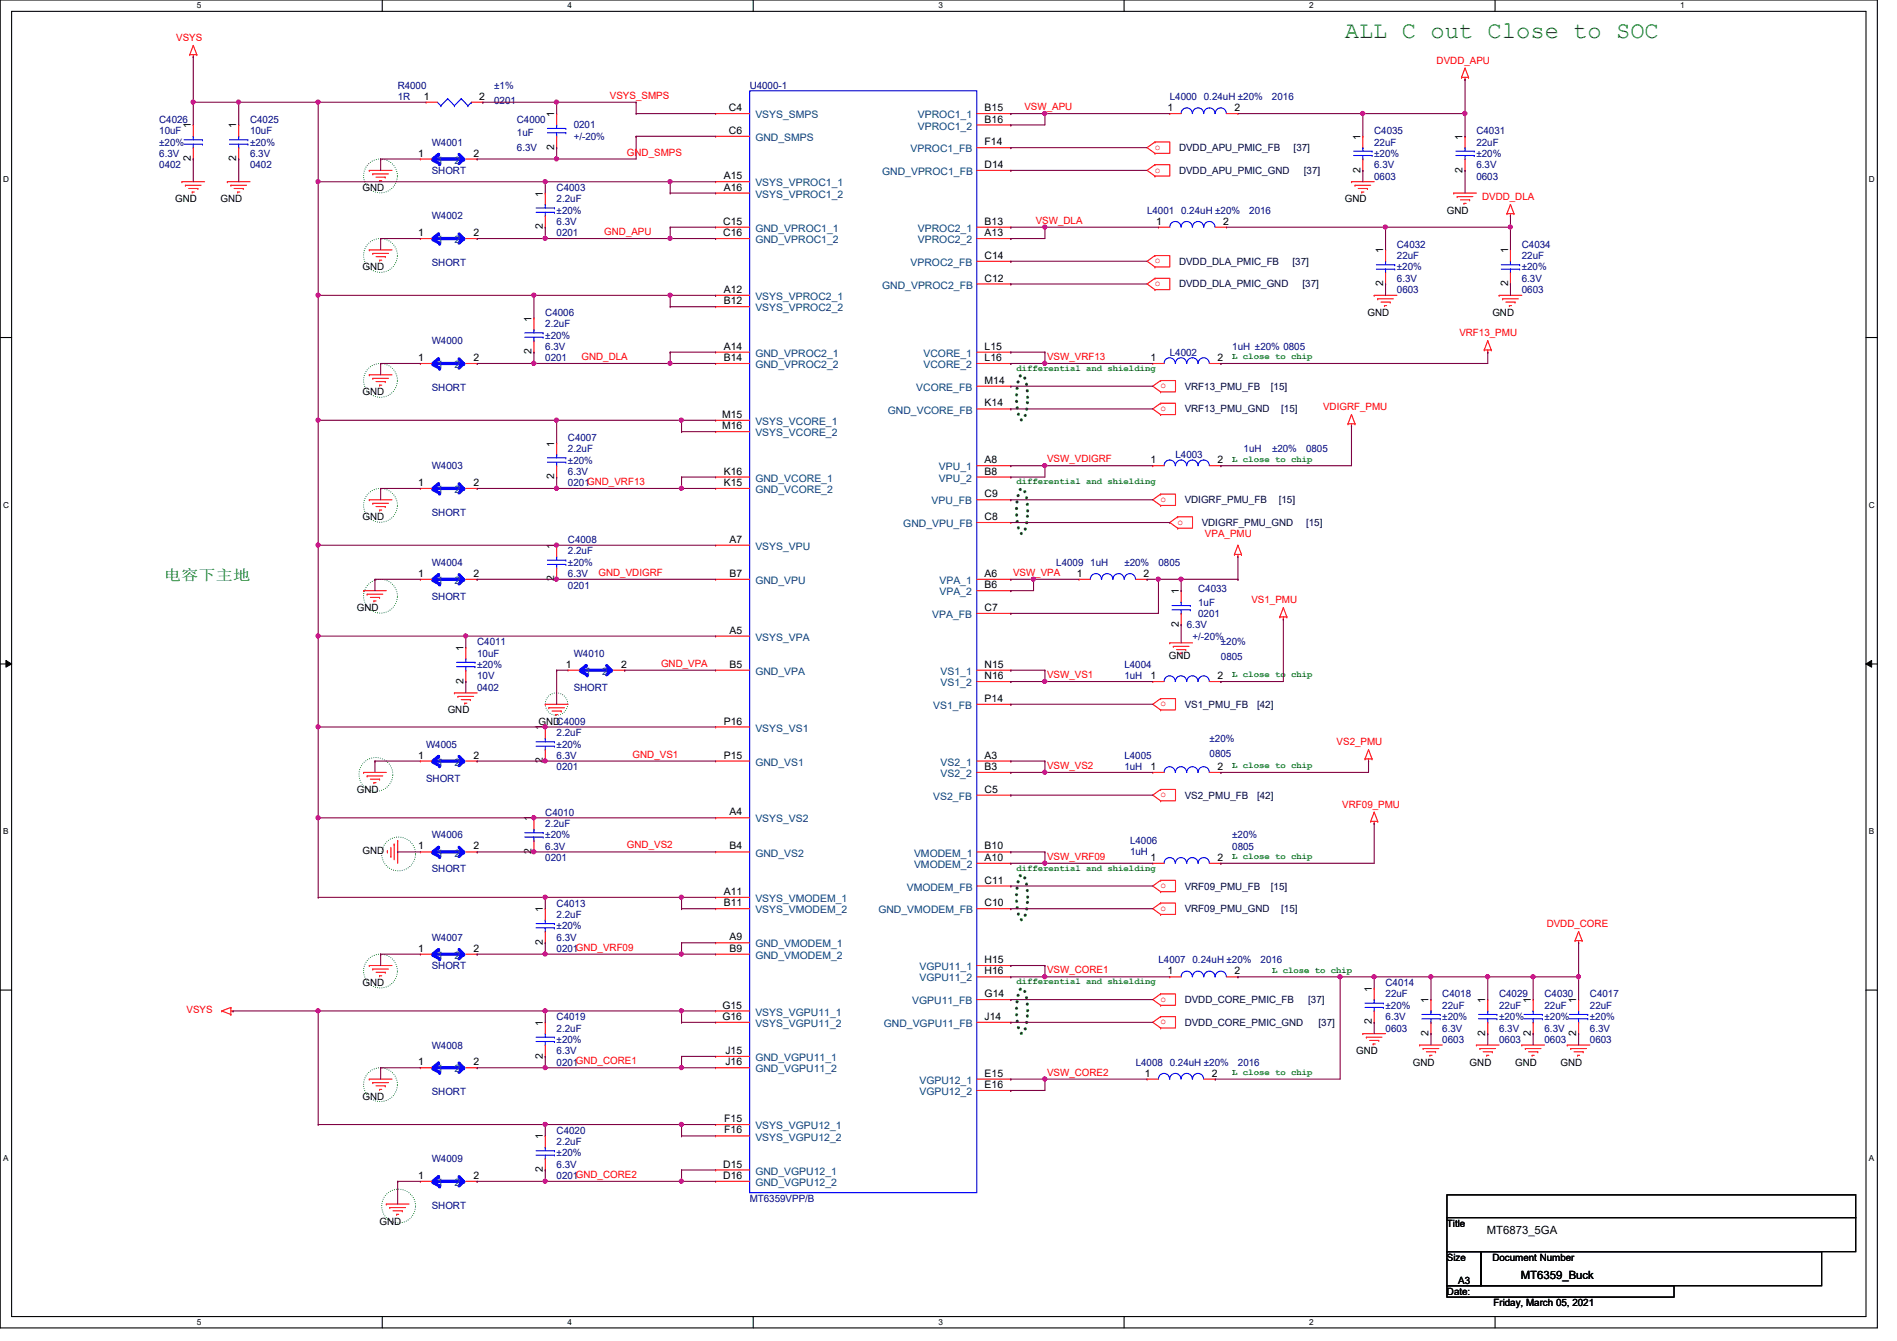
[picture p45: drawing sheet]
<svg xmlns="http://www.w3.org/2000/svg" width="297mm" height="210mm" viewBox="0 0 297 210" stroke-linecap="round" stroke-linejoin="round" font-family="sans-serif">
<defs><g id="words">
<text font-size="3.7" fill="#008000" x="210.6" y="6">ALL C out Close to SOC</text>
<text font-size="2.3" fill="#008000" x="25.7" y="90.8">电电下下下</text>
<g font-size="1.8">
<text x="232.8" y="193.1">MT6873_5GA</text>
<text x="238.1" y="200.2">MT6359_Buck</text>
</g>
<g font-size="1.6" fill="#f00">
<text x="27.6" y="6.4">VSYS</text>
<text x="225" y="10">DVDD_APU</text>
<text x="95.5" y="15.5">VSYS_SMPS</text>
<text x="160.4" y="17.2">VSW_APU</text>
<text x="180.8" y="23.5">o</text>
<text x="98.2" y="24.3">GND_SMPS</text>
<text x="180.8" y="27">o</text>
<text x="162.2" y="35">VSW_DLA</text>
<text x="232.1" y="31.3">DVDD_DLA</text>
<text x="94.6" y="36.8">GND_APU</text>
<text x="180.8" y="41.2">o</text>
<text x="180.8" y="44.8">o</text>
<text x="228.5" y="52.7">VRF13_PMU</text>
<text x="91.1" y="56.3">GND_DLA</text>
<text x="164" y="56.3">VSW_VRF13</text>
<text x="181.7" y="60.8">o</text>
<text x="181.7" y="64.3">o</text>
<text x="207.2" y="64.2">VDIGRF_PMU</text>
<text x="164" y="72.3">VSW_VDIGRF</text>
<text x="181.7" y="78.6">o</text>
<text x="184.4" y="82.1">o</text>
<text x="188.7" y="84.1">VPA_PMU</text>
<text x="93.7" y="90.1">GND_VDIGRF</text>
<text x="158.6" y="90.1">VSW_VPA</text>
<text x="196" y="94.4">VS1_PMU</text>
<text x="103.5" y="104.4">GND_VPA</text>
<text x="164" y="106.1">VSW_VS1</text>
<text x="181.7" y="110.6">o</text>
<text x="99.1" y="118.6">GND_VS1</text>
<text x="209.3" y="116.7">VS2_PMU</text>
<text x="164" y="120.4">VSW_VS2</text>
<text x="181.7" y="124.8">o</text>
<text x="210.2" y="126.4">VRF09_PMU</text>
<text x="98.2" y="132.8">GND_VS2</text>
<text x="164" y="134.6">VSW_VRF09</text>
<text x="181.7" y="139">o</text>
<text x="181.7" y="142.6">o</text>
<text x="242.2" y="145.1">DVDD_CORE</text>
<text x="164" y="152.4">VSW_CORE1</text>
<text x="29.2" y="158.6">VSYS</text>
<text x="181.7" y="156.8">o</text>
<text x="181.7" y="160.4">o</text>
<text x="164" y="168.4">VSW_CORE2</text>
</g>
<g font-size="1.6" fill="#000080">
<text x="62.3" y="13.9">R4000</text>
<text x="62.3" y="15.7">1R</text>
<text x="77.4" y="13.9">±1%</text>
<text x="77.4" y="16.2">0201</text>
<text x="117.4" y="13.9">U4000-1</text>
<text x="183.2" y="15.7">L4000 0.24uH ±20%</text>
<text x="199.2" y="15.7">2016</text>
<text x="24.9" y="19.2">C4026</text>
<text x="24.9" y="21">10uF</text>
<text x="24.9" y="22.8">±20%</text>
<text x="39.2" y="19.2">C4025</text>
<text x="39.2" y="21">10uF</text>
<text x="39.2" y="22.8">±20%</text>
<text x="67.6" y="22.8">W4001</text>
<text x="80.9" y="19.2">C4000</text>
<text x="80.9" y="21.3">1uF</text>
<text x="80.9" y="23.7">6.3V</text>
<text x="89.8" y="20.1">0201</text>
<text x="89.8" y="21.9">+/-20%</text>
<text x="215.2" y="21">C4035</text>
<text x="215.2" y="22.8">22uF</text>
<text x="231.2" y="21">C4031</text>
<text x="231.2" y="22.8">22uF</text>
<text x="24.9" y="26.3">0402</text>
<text x="24.9" y="24.6">6.3V</text>
<text x="39.2" y="26.3">0402</text>
<text x="39.2" y="24.6">6.3V</text>
<text x="67.6" y="27.2">SHORT</text>
<text x="87.2" y="29.9">C4003</text>
<text x="215.2" y="28.1">0603</text>
<text x="215.2" y="26.3">6.3V</text>
<text x="215.2" y="24.6">±20%</text>
<text x="231.2" y="28.1">0603</text>
<text x="231.2" y="26.3">6.3V</text>
<text x="231.2" y="24.6">±20%</text>
<text x="67.6" y="34.3">W4002</text>
<text x="87.2" y="31.7">2.2uF</text>
<text x="87.2" y="35.2">6.3V</text>
<text x="87.2" y="33.4">±20%</text>
<text x="179.6" y="33.4">L4001 0.24uH ±20%</text>
<text x="195.6" y="33.4">2016</text>
<text x="67.6" y="41.6">SHORT</text>
<text x="87.2" y="37">0201</text>
<text x="218.7" y="38.8">C4032</text>
<text x="218.7" y="40.6">22uF</text>
<text x="238.3" y="38.8">C4034</text>
<text x="238.3" y="40.6">22uF</text>
<text x="218.7" y="45.9">0603</text>
<text x="218.7" y="44.1">6.3V</text>
<text x="218.7" y="42.3">±20%</text>
<text x="238.3" y="45.9">0603</text>
<text x="238.3" y="44.1">6.3V</text>
<text x="238.3" y="42.3">±20%</text>
<text x="67.6" y="53.9">W4000</text>
<text x="85.4" y="49.4">C4006</text>
<text x="85.4" y="51.2">2.2uF</text>
<text x="85.4" y="53">±20%</text>
<text x="85.4" y="56.6">0201</text>
<text x="85.4" y="54.8">6.3V</text>
<text x="183.2" y="55.7">L4002</text>
<text x="193" y="54.8">1uH ±20% 0805</text>
<text x="67.6" y="61.2">SHORT</text>
<text x="88.9" y="69">C4007</text>
<text x="88.9" y="70.8">2.2uF</text>
<text x="184.1" y="71.7">L4003</text>
<text x="194.7" y="70.8">1uH</text>
<text x="199.2" y="70.8">±20%</text>
<text x="204.5" y="70.8">0805</text>
<text x="67.6" y="73.4">W4003</text>
<text x="88.9" y="76.1">0201GND_VRF13</text>
<text x="88.9" y="74.3">6.3V</text>
<text x="88.9" y="72.6">±20%</text>
<text x="67.6" y="80.7">SHORT</text>
<text x="67.6" y="88.6">W4004</text>
<text x="88.9" y="85">C4008</text>
<text x="88.9" y="86.8">2.2uF</text>
<text x="88.9" y="88.6">±20%</text>
<text x="165.4" y="88.6">L4009 1uH</text>
<text x="176.1" y="88.6">±20%</text>
<text x="181.4" y="88.6">0805</text>
<text x="67.6" y="93.9">SHORT</text>
<text x="88.9" y="92.1">0201</text>
<text x="88.9" y="90.3">6.3V</text>
<text x="187.6" y="92.7">C4033</text>
<text x="187.6" y="94.8">1uF</text>
<text x="74.7" y="101">C4011</text>
<text x="185.8" y="98.3">6.3V</text>
<text x="186.7" y="100.1">+/-20%</text>
<text x="187.6" y="96.6">0201</text>
<text x="191.2" y="101">±20%</text>
<text x="74.7" y="102.8">10uF</text>
<text x="74.7" y="106.3">10V</text>
<text x="74.7" y="104.6">±20%</text>
<text x="89.8" y="102.8">W4010</text>
<text x="176.1" y="104.6">L4004</text>
<text x="176.1" y="106.3">1uH</text>
<text x="191.2" y="103.3">0805</text>
<text x="74.7" y="108.1">0402</text>
<text x="89.8" y="108.1">SHORT</text>
<text x="66.7" y="117">W4005</text>
<text x="87.2" y="115.2">2.2uF</text>
<text x="87.2" y="118.8">6.3V</text>
<text x="87.2" y="117">±20%</text>
<text x="176.1" y="118.8">L4005</text>
<text x="189.4" y="116.1">±20%</text>
<text x="189.4" y="118.4">0805</text>
<text x="66.7" y="122.3">SHORT</text>
<text x="87.2" y="120.6">0201</text>
<text x="176.1" y="120.6">1uH</text>
<text x="67.6" y="131.2">W4006</text>
<text x="85.4" y="127.7">C4010</text>
<text x="85.4" y="129.5">2.2uF</text>
<text x="85.4" y="131.2">±20%</text>
<text x="193" y="131.2">±20%</text>
<text x="67.6" y="136.6">SHORT</text>
<text x="85.4" y="134.8">0201</text>
<text x="85.4" y="133">6.3V</text>
<text x="177" y="132.1">L4006</text>
<text x="177" y="133.9">1uH</text>
<text x="193" y="133">0805</text>
<text x="87.2" y="141.9">C4013</text>
<text x="87.2" y="143.7">2.2uF</text>
<text x="67.6" y="147.2">W4007</text>
<text x="87.2" y="149">0201GND_VRF09</text>
<text x="87.2" y="147.2">6.3V</text>
<text x="87.2" y="145.5">±20%</text>
<text x="67.6" y="151.7">SHORT</text>
<text x="181.4" y="150.8">L4007 0.24uH ±20%</text>
<text x="197.4" y="150.8">2016</text>
<text x="217" y="154.3">C4014</text>
<text x="87.2" y="159.7">C4019</text>
<text x="87.2" y="161.5">2.2uF</text>
<text x="217" y="156.1">22uF</text>
<text x="217" y="161.5">0603</text>
<text x="217" y="159.7">6.3V</text>
<text x="217" y="157.9">±20%</text>
<text x="225.8" y="156.1">C4018</text>
<text x="225.8" y="157.9">22uF</text>
<text x="225.8" y="161.5">6.3V</text>
<text x="225.8" y="159.7">±20%</text>
<text x="234.7" y="156.1">C4029</text>
<text x="234.7" y="157.9">22uF</text>
<text x="234.7" y="161.5">6.3V</text>
<text x="234.7" y="159.7">±20%</text>
<text x="241.8" y="156.1">C4030</text>
<text x="241.8" y="157.9">22uF</text>
<text x="241.8" y="161.5">6.3V</text>
<text x="241.8" y="159.7">±20%</text>
<text x="249" y="156.1">C4017</text>
<text x="249" y="157.9">22uF</text>
<text x="249" y="161.5">6.3V</text>
<text x="249" y="159.7">±20%</text>
<text x="67.6" y="164.1">W4008</text>
<text x="87.2" y="166.8">0201GND_CORE1</text>
<text x="87.2" y="165">6.3V</text>
<text x="87.2" y="163.2">±20%</text>
<text x="177.8" y="166.8">L4008 0.24uH ±20%</text>
<text x="193.8" y="166.8">2016</text>
<text x="225.8" y="163.2">0603</text>
<text x="234.7" y="163.2">0603</text>
<text x="241.8" y="163.2">0603</text>
<text x="249" y="163.2">0603</text>
<text x="67.6" y="171.4">SHORT</text>
<text x="87.2" y="177.5">C4020</text>
<text x="87.2" y="179.2">2.2uF</text>
<text x="67.6" y="181.9">W4009</text>
<text x="87.2" y="184.6">0201GND_CORE2</text>
<text x="87.2" y="182.8">6.3V</text>
<text x="87.2" y="181">±20%</text>
<text x="67.6" y="189.2">SHORT</text>
<text x="117.4" y="188.1">MT6359VPP/B</text>
</g>
<g font-size="1.6">
<text x="66.4" y="15.6">1</text>
<text x="75.1" y="15.6">2</text>
<text x="114.1" y="17.4">C4</text>
<text x="154.2" y="17.4">B15</text>
<text x="182.8" y="17.4">1</text>
<text x="193.3" y="17.4">2</text>
<text x="29.9" y="20.1" transform="rotate(-90 29.9 20.1)">1</text>
<text x="37" y="20.1" transform="rotate(-90 37 20.1)">1</text>
<text x="86.8" y="23.5" transform="rotate(-90 86.8 23.5)">2</text>
<text x="86.8" y="18.3" transform="rotate(-90 86.8 18.3)">1</text>
<text x="114.1" y="21">C6</text>
<text x="154.2" y="22.7">F14</text>
<text x="154.2" y="19.2">B16</text>
<text x="213" y="21.9" transform="rotate(-90 213 21.9)">1</text>
<text x="229" y="21.9" transform="rotate(-90 229 21.9)">1</text>
<text x="29.9" y="25.2" transform="rotate(-90 29.9 25.2)">2</text>
<text x="37" y="25.2" transform="rotate(-90 37 25.2)">2</text>
<text x="56.8" y="29.9">GND</text>
<text x="65.5" y="24.5">1</text>
<text x="74.2" y="24.5">2</text>
<text x="113.3" y="28.1">A15</text>
<text x="113.3" y="29.8">A16</text>
<text x="154.2" y="26.3">D14</text>
<text x="213" y="27" transform="rotate(-90 213 27)">2</text>
<text x="229" y="27" transform="rotate(-90 229 27)">2</text>
<text x="27.4" y="31.7">GND</text>
<text x="34.5" y="31.7">GND</text>
<text x="85" y="35.9" transform="rotate(-90 85 35.9)">2</text>
<text x="85" y="30.8" transform="rotate(-90 85 30.8)">1</text>
<text x="113.2" y="35.2">C15</text>
<text x="154.2" y="35.2">B13</text>
<text x="181.1" y="35.2">1</text>
<text x="191.5" y="35.2">2</text>
<text x="210.6" y="31.7">GND</text>
<text x="226.6" y="33.4">GND</text>
<text x="65.5" y="37">1</text>
<text x="74.2" y="37">2</text>
<text x="113.2" y="37">C16</text>
<text x="154.2" y="40.5">C14</text>
<text x="154.2" y="37">A13</text>
<text x="216.6" y="39.7" transform="rotate(-90 216.6 39.7)">1</text>
<text x="236.1" y="39.7" transform="rotate(-90 236.1 39.7)">1</text>
<text x="56.8" y="42.3">GND</text>
<text x="113.3" y="45.8">A12</text>
<text x="113.3" y="47.6">B12</text>
<text x="154.2" y="44.1">C12</text>
<text x="216.6" y="44.8" transform="rotate(-90 216.6 44.8)">2</text>
<text x="236.1" y="44.8" transform="rotate(-90 236.1 44.8)">2</text>
<text x="83.2" y="50.3" transform="rotate(-90 83.2 50.3)">1</text>
<text x="214.1" y="49.4">GND</text>
<text x="233.7" y="49.4">GND</text>
<text x="65.5" y="56.5">1</text>
<text x="74.2" y="56.5">2</text>
<text x="83.2" y="55.5" transform="rotate(-90 83.2 55.5)">2</text>
<text x="113.3" y="54.7">A14</text>
<text x="113.3" y="56.5">B14</text>
<text x="154.2" y="54.7">L15</text>
<text x="154.2" y="56.5">L16</text>
<text x="180.2" y="56.5">1</text>
<text x="190.6" y="56.5">2</text>
<text x="56.8" y="61.9">GND</text>
<text x="113.1" y="65.4">M15</text>
<text x="154.2" y="63.6">K14</text>
<text x="154.2" y="60.1">M14</text>
<text x="86.8" y="69.9" transform="rotate(-90 86.8 69.9)">1</text>
<text x="113.1" y="67.2">M16</text>
<text x="65.5" y="76.1">1</text>
<text x="74.2" y="76.1">2</text>
<text x="86.8" y="75" transform="rotate(-90 86.8 75)">2</text>
<text x="113.3" y="76.1">K15</text>
<text x="113.3" y="74.3">K16</text>
<text x="154.2" y="77.9">C9</text>
<text x="154.2" y="72.5">A8</text>
<text x="154.2" y="74.3">B8</text>
<text x="180.2" y="72.5">1</text>
<text x="190.6" y="72.5">2</text>
<text x="56.8" y="81.4">GND</text>
<text x="154.2" y="81.4">C8</text>
<text x="86.8" y="85.9" transform="rotate(-90 86.8 85.9)">1</text>
<text x="114.2" y="85">A7</text>
<text x="55.9" y="95.7">GND</text>
<text x="65.5" y="90.3">1</text>
<text x="74.2" y="90.3">2</text>
<text x="86.8" y="91" transform="rotate(-90 86.8 91)">2</text>
<text x="114.2" y="90.3">B7</text>
<text x="154.2" y="95.6">C7</text>
<text x="154.2" y="90.3">A6</text>
<text x="154.2" y="92.1">B6</text>
<text x="168.6" y="90.3">1</text>
<text x="179.1" y="90.3">2</text>
<text x="184.6" y="93" transform="rotate(-90 184.6 93)">1</text>
<text x="72.6" y="101.9" transform="rotate(-90 72.6 101.9)">1</text>
<text x="114.2" y="99.2">A5</text>
<text x="184.6" y="98.1" transform="rotate(-90 184.6 98.1)">2</text>
<text x="72.6" y="107" transform="rotate(-90 72.6 107)">2</text>
<text x="88.6" y="104.5">1</text>
<text x="97.3" y="104.5">2</text>
<text x="114.2" y="104.5">B5</text>
<text x="154.2" y="104.5">N15</text>
<text x="154.2" y="106.3">N16</text>
<text x="180.2" y="106.3">1</text>
<text x="183" y="103.1">GND</text>
<text x="190.6" y="106.3">2</text>
<text x="70.1" y="111.7">GND</text>
<text x="84.3" y="113.5">GNDC4009</text>
<text x="113.3" y="113.4">P16</text>
<text x="154.2" y="109.9">P14</text>
<text x="65.5" y="118.7">1</text>
<text x="74.2" y="118.7">2</text>
<text x="85" y="119.5" transform="rotate(-90 85 119.5)">2</text>
<text x="85" y="114.3" transform="rotate(-90 85 114.3)">1</text>
<text x="113.3" y="118.7">P15</text>
<text x="154.2" y="118.7">A3</text>
<text x="55.9" y="124.1">GND</text>
<text x="154.2" y="120.5">B3</text>
<text x="154.2" y="124.1">C5</text>
<text x="180.2" y="120.5">1</text>
<text x="190.6" y="120.5">2</text>
<text x="83.2" y="128.6" transform="rotate(-90 83.2 128.6)">1</text>
<text x="114.2" y="127.6">A4</text>
<text x="56.8" y="133.7">GND</text>
<text x="65.5" y="133">1</text>
<text x="74.2" y="133">2</text>
<text x="83.2" y="133.7" transform="rotate(-90 83.2 133.7)">2</text>
<text x="114.2" y="133">B4</text>
<text x="154.2" y="134.7">A10</text>
<text x="154.2" y="133">B10</text>
<text x="180.2" y="134.7">1</text>
<text x="190.6" y="134.7">2</text>
<text x="85" y="142.8" transform="rotate(-90 85 142.8)">1</text>
<text x="113.3" y="140.1">A11</text>
<text x="113.3" y="141.9">B11</text>
<text x="154.2" y="141.9">C10</text>
<text x="154.2" y="138.3">C11</text>
<text x="65.5" y="149">1</text>
<text x="74.2" y="149">2</text>
<text x="85" y="147.9" transform="rotate(-90 85 147.9)">2</text>
<text x="114.2" y="147.2">A9</text>
<text x="114.2" y="149">B9</text>
<text x="56.8" y="154.3">GND</text>
<text x="154.2" y="150.7">H15</text>
<text x="154.2" y="152.5">H16</text>
<text x="182.8" y="152.5">1</text>
<text x="193.3" y="152.5">2</text>
<text x="214.8" y="155.2" transform="rotate(-90 214.8 155.2)">1</text>
<text x="85" y="160.6" transform="rotate(-90 85 160.6)">1</text>
<text x="113.1" y="157.9">G15</text>
<text x="113.1" y="159.6">G16</text>
<text x="154.2" y="159.6">J14</text>
<text x="154.2" y="156.1">G14</text>
<text x="214.8" y="160.4" transform="rotate(-90 214.8 160.4)">2</text>
<text x="223.7" y="157" transform="rotate(-90 223.7 157)">1</text>
<text x="232.6" y="157" transform="rotate(-90 232.6 157)">1</text>
<text x="239.7" y="157" transform="rotate(-90 239.7 157)">1</text>
<text x="246.8" y="157" transform="rotate(-90 246.8 157)">1</text>
<text x="65.5" y="166.8">1</text>
<text x="74.2" y="166.8">2</text>
<text x="85" y="165.7" transform="rotate(-90 85 165.7)">2</text>
<text x="113.6" y="165">J15</text>
<text x="113.6" y="166.8">J16</text>
<text x="212.3" y="165">GND</text>
<text x="221.2" y="166.8">GND</text>
<text x="223.7" y="162.1" transform="rotate(-90 223.7 162.1)">2</text>
<text x="230.1" y="166.8">GND</text>
<text x="232.6" y="162.1" transform="rotate(-90 232.6 162.1)">2</text>
<text x="237.2" y="166.8">GND</text>
<text x="239.7" y="162.1" transform="rotate(-90 239.7 162.1)">2</text>
<text x="244.3" y="166.8">GND</text>
<text x="246.8" y="162.1" transform="rotate(-90 246.8 162.1)">2</text>
<text x="56.8" y="172.1">GND</text>
<text x="154.2" y="168.5">E15</text>
<text x="154.2" y="170.3">E16</text>
<text x="179.3" y="168.5">1</text>
<text x="189.7" y="168.5">2</text>
<text x="85" y="178.4" transform="rotate(-90 85 178.4)">1</text>
<text x="113.4" y="175.6">F15</text>
<text x="113.4" y="177.4">F16</text>
<text x="65.5" y="184.5">1</text>
<text x="74.2" y="184.5">2</text>
<text x="85" y="183.5" transform="rotate(-90 85 183.5)">2</text>
<text x="113.2" y="182.8">D15</text>
<text x="113.2" y="184.5">D16</text>
<text x="59.4" y="191.7">GND</text>
<text x="226.6" y="192">Title</text>
<text x="226.6" y="197.4">Size</text>
<text x="233.7" y="197.4">Document Number</text>
<text x="226.6" y="202.7">Date:</text>
<text x="228.3" y="200.9">A3</text>
<text x="233.8" y="204.5">Friday, March 05, 2021</text>
</g>
<g font-size="1.6" fill="#004080">
<text x="118.3" y="18.5">VSYS_SMPS</text>
<text x="118.3" y="22.1">GND_SMPS</text>
<text x="142.6" y="23.8">VPROC1_FB</text>
<text x="143.7" y="18.5">VPROC1_1</text>
<text x="143.7" y="20.3">VPROC1_2</text>
<text x="68.5" y="25.6">1</text>
<text x="71.2" y="25.6">2</text>
<text x="118.3" y="29.2">VSYS_VPROC1_1</text>
<text x="138.1" y="27.4">GND_VPROC1_FB</text>
<text x="118.3" y="30.9">VSYS_VPROC1_2</text>
<text x="68.5" y="38.1">1</text>
<text x="71.2" y="38.1">2</text>
<text x="118.3" y="36.3">GND_VPROC1_1</text>
<text x="118.3" y="38.1">GND_VPROC1_2</text>
<text x="142.6" y="41.6">VPROC2_FB</text>
<text x="143.7" y="38.1">VPROC2_2</text>
<text x="143.7" y="36.3">VPROC2_1</text>
<text x="118.3" y="46.9">VSYS_VPROC2_1</text>
<text x="138.1" y="45.2">GND_VPROC2_FB</text>
<text x="118.3" y="48.7">VSYS_VPROC2_2</text>
<text x="68.5" y="57.6">1</text>
<text x="71.2" y="57.6">2</text>
<text x="118.3" y="55.8">GND_VPROC2_1</text>
<text x="118.3" y="57.6">GND_VPROC2_2</text>
<text x="144.6" y="55.8">VCORE_1</text>
<text x="144.6" y="57.6">VCORE_2</text>
<text x="139" y="64.7">GND_VCORE_FB</text>
<text x="143.5" y="61.2">VCORE_FB</text>
<text x="118.3" y="66.5">VSYS_VCORE_1</text>
<text x="118.3" y="68.3">VSYS_VCORE_2</text>
<text x="68.5" y="77.2">1</text>
<text x="71.2" y="77.2">2</text>
<text x="118.3" y="77.2">GND_VCORE_2</text>
<text x="118.3" y="75.4">GND_VCORE_1</text>
<text x="147" y="73.6">VPU_1</text>
<text x="147" y="75.4">VPU_2</text>
<text x="141.4" y="82.5">GND_VPU_FB</text>
<text x="145.9" y="79">VPU_FB</text>
<text x="118.3" y="86.1">VSYS_VPU</text>
<text x="68.5" y="91.4">1</text>
<text x="71.2" y="91.4">2</text>
<text x="118.3" y="91.4">GND_VPU</text>
<text x="147.1" y="91.4">VPA_1</text>
<text x="147.1" y="93.2">VPA_2</text>
<text x="118.3" y="100.3">VSYS_VPA</text>
<text x="146" y="96.7">VPA_FB</text>
<text x="91.6" y="105.6">1</text>
<text x="94.3" y="105.6">2</text>
<text x="118.3" y="105.6">GND_VPA</text>
<text x="147.3" y="105.6">VS1_1</text>
<text x="147.3" y="107.4">VS1_2</text>
<text x="146.1" y="111">VS1_FB</text>
<text x="68.5" y="119.8">1</text>
<text x="71.2" y="119.8">2</text>
<text x="118.3" y="114.5">VSYS_VS1</text>
<text x="118.3" y="119.8">GND_VS1</text>
<text x="147.3" y="119.8">VS2_1</text>
<text x="146.1" y="125.2">VS2_FB</text>
<text x="147.3" y="121.6">VS2_2</text>
<text x="118.3" y="128.7">VSYS_VS2</text>
<text x="68.5" y="134.1">1</text>
<text x="71.2" y="134.1">2</text>
<text x="118.3" y="134.1">GND_VS2</text>
<text x="143.1" y="135.8">VMODEM_2</text>
<text x="143.1" y="134.1">VMODEM_1</text>
<text x="118.3" y="141.2">VSYS_VMODEM_1</text>
<text x="118.3" y="143">VSYS_VMODEM_2</text>
<text x="137.5" y="143">GND_VMODEM_FB</text>
<text x="142" y="139.4">VMODEM_FB</text>
<text x="118.3" y="148.3">GND_VMODEM_1</text>
<text x="68.5" y="150.1">1</text>
<text x="71.2" y="150.1">2</text>
<text x="118.3" y="150.1">GND_VMODEM_2</text>
<text x="144" y="151.8">VGPU11_1</text>
<text x="144" y="153.6">VGPU11_2</text>
<text x="118.3" y="159">VSYS_VGPU11_1</text>
<text x="118.3" y="160.7">VSYS_VGPU11_2</text>
<text x="138.4" y="160.7">GND_VGPU11_FB</text>
<text x="142.8" y="157.2">VGPU11_FB</text>
<text x="68.5" y="167.9">1</text>
<text x="71.2" y="167.9">2</text>
<text x="118.3" y="166.1">GND_VGPU11_1</text>
<text x="118.3" y="167.9">GND_VGPU11_2</text>
<text x="144" y="169.6">VGPU12_1</text>
<text x="144" y="171.4">VGPU12_2</text>
<text x="118.3" y="176.7">VSYS_VGPU12_1</text>
<text x="118.3" y="178.5">VSYS_VGPU12_2</text>
<text x="68.5" y="185.6">1</text>
<text x="71.2" y="185.6">2</text>
<text x="118.3" y="183.9">GND_VGPU12_1</text>
<text x="118.3" y="185.6">GND_VGPU12_2</text>
</g>
<g font-size="1.6" fill="#000040">
<text x="184.6" y="23.7">DVDD_APU_PMIC_FB</text>
<text x="202.6" y="23.7">[37]</text>
<text x="184.6" y="27.2">DVDD_APU_PMIC_GND</text>
<text x="204.2" y="27.2">[37]</text>
<text x="184.6" y="41.4">DVDD_DLA_PMIC_FB</text>
<text x="202.4" y="41.4">[37]</text>
<text x="184.6" y="45">DVDD_DLA_PMIC_GND</text>
<text x="204" y="45">[37]</text>
<text x="185.5" y="61">VRF13_PMU_FB</text>
<text x="185.5" y="64.6">VRF13_PMU_GND</text>
<text x="199" y="61">[15]</text>
<text x="200.6" y="64.6">[15]</text>
<text x="185.5" y="78.8">VDIGRF_PMU_FB</text>
<text x="188.2" y="82.3">VDIGRF_PMU_GND</text>
<text x="200.2" y="78.8">[15]</text>
<text x="204.5" y="82.3">[15]</text>
<text x="185.5" y="110.8">VS1_PMU_FB</text>
<text x="196.8" y="110.8">[42]</text>
<text x="185.5" y="125">VS2_PMU_FB</text>
<text x="196.8" y="125">[42]</text>
<text x="185.5" y="139.2">VRF09_PMU_FB</text>
<text x="185.5" y="142.8">VRF09_PMU_GND</text>
<text x="199" y="139.2">[15]</text>
<text x="200.6" y="142.8">[15]</text>
<text x="185.5" y="157">DVDD_CORE_PMIC_FB</text>
<text x="185.5" y="160.6">DVDD_CORE_PMIC_GND</text>
<text x="204.8" y="157">[37]</text>
<text x="206.5" y="160.6">[37]</text>
</g>
<g font-size="1.4" fill="#008000">
<text x="159.2" y="58">differential and shielding</text>
<text x="193" y="56.3">L close to chip</text>
<text x="159.2" y="75.8">differential and shielding</text>
<text x="193" y="72.3">L close to chip</text>
<text x="193" y="106">L close to chip</text>
<text x="193" y="120.3">L close to chip</text>
<text x="159.2" y="136.3">differential and shielding</text>
<text x="193" y="134.5">L close to chip</text>
<text x="159.2" y="154.1">differential and shielding</text>
<text x="199.2" y="152.3">L close to chip</text>
<text x="193" y="168.3">L close to chip</text>
</g>
<g font-size="1.3">
<text x="30.8" y="1.3">5</text>
<text x="88.9" y="1.3">4</text>
<text x="146.9" y="1.3">3</text>
<text x="205" y="1.3">2</text>
<text x="263.1" y="1.3">1</text>
<text x=".5" y="28.4">D</text>
<text x="292.6" y="28.4">D</text>
<text x=".5" y="79.5">C</text>
<text x="292.6" y="79.5">C</text>
<text x=".5" y="130.6">B</text>
<text x="292.6" y="130.6">B</text>
<text x=".5" y="181.7">A</text>
<text x="292.6" y="181.7">A</text>
<text x="30.8" y="207.4">5</text>
<text x="88.9" y="207.4">4</text>
<text x="146.9" y="207.4">3</text>
<text x="205" y="207.4">2</text>
</g>
</g></defs>
<path d="M0 0h294v207.9h-294zM1.8 1.8h290.4v204.3h-290.4z" fill="none" stroke="#000" stroke-width=".17"/>
<g fill="#fff">
<path d="M30.8 .2h.7v1.4h-.7z"/>
<path d="M30.8 206.2h.7v1.4h-.7z"/>
</g>
<path d="M59.9 0v1.8M59.9 206.1v1.8" fill="none" stroke="#000" stroke-width=".17"/>
<g fill="#fff">
<path d="M88.9 .2h.6v1.4h-.6z"/>
<path d="M88.9 206.2h.6v1.4h-.6z"/>
</g>
<path d="M117.9 0v1.8M117.9 206.1v1.8" fill="none" stroke="#000" stroke-width=".17"/>
<g fill="#fff">
<path d="M146.9 .2h.7v1.4h-.7z"/>
<path d="M146.9 206.2h.7v1.4h-.7z"/>
</g>
<path d="M176 0v1.8M176 206.1v1.8" fill="none" stroke="#000" stroke-width=".17"/>
<g fill="#fff">
<path d="M205 .2h.7v1.4h-.7z"/>
<path d="M205 206.2h.7v1.4h-.7z"/>
</g>
<path d="M234.1 0v1.8M234.1 206.1v1.8" fill="none" stroke="#000" stroke-width=".17"/>
<g fill="#fff">
<path d="M263.1 .2h.7v1.4h-.7z"/>
<path d="M.5 27.3h.9v1.4h-.9z"/>
<path d="M292.6 27.3h.9v1.4h-.9z"/>
<path d="M.5 78.4h.9v1.4h-.9z"/>
<path d="M292.6 78.4h.9v1.4h-.9z"/>
</g>
<path d="M0 52.8h1.8M292.2 52.8h1.8" fill="none" stroke="#000" stroke-width=".17"/>
<g fill="#fff">
<path d="M.5 129.5h.8v1.4h-.8z"/>
<path d="M292.6 129.5h.9v1.4h-.9z"/>
</g>
<path d="M0 103.9h1.8M292.2 103.9h1.8" fill="none" stroke="#000" stroke-width=".17"/>
<path d="M.9 103.4l.9 .5-.9 .5zM292.2 103.9l.9-.5v1z" fill="#000"/>
<path d="M.9 103.4l.9 .5-.9 .5zM292.2 103.9l.9-.5v1z" fill="none" stroke="#000" stroke-width=".16"/>
<g fill="#fff">
<path d="M.5 180.5h.8v1.4h-.8z"/>
<path d="M292.6 180.5h.9v1.4h-.9z"/>
</g>
<path d="M0 155h1.8M292.2 155h1.8M226.6 187h64v3.6h-64zM226.6 190.6h64v5.3h-64zM226.6 195.9h5.3v5.4h-5.3zM231.9 195.9h53.3v5.4h-53.3zM226.6 201.3h35.5v1.7h-35.5z" fill="none" stroke="#000" stroke-width=".17"/>
<g fill="none" stroke="#008000" stroke-width=".17" stroke-dasharray="0 .3">
<circle cx="59.6" cy="27.5" r="2.65"/>
<circle cx="59.6" cy="40" r="2.65"/>
<circle cx="59.6" cy="59.5" r="2.65"/>
<circle cx="59.6" cy="79.1" r="2.65"/>
<circle cx="59.6" cy="93.3" r="2.65"/>
<circle cx="87.1" cy="110.2" r="1.76"/>
<circle cx="58.9" cy="121.2" r="2.65"/>
<circle cx="62.4" cy="133.7" r="2.65"/>
<circle cx="59.6" cy="152" r="2.65"/>
<circle cx="59.6" cy="169.8" r="2.65"/>
<circle cx="62.4" cy="188.8" r="2.65"/>
</g>
<path d="M159.8 58.8l.2-.1a1.52 1.52 0 0 1 .7 1.3 10.5 10.5 0 0 1-.3 5.4l-.4 .3a1.54 1.54 0 0 1-.6-1.3 11.1 11.1 0 0 1 .2-5.4zM159.8 76.5h.2a1.52 1.52 0 0 1 .7 1.3 10.5 10.5 0 0 1-.3 5.4l-.4 .3a1.54 1.54 0 0 1-.6-1.3 11.1 11.1 0 0 1 .2-5.4zM159.8 137l.2-.1a1.52 1.52 0 0 1 .7 1.3 10.5 10.5 0 0 1-.3 5.4l-.4 .4a1.54 1.54 0 0 1-.6-1.4 11.1 11.1 0 0 1 .2-5.3zM159.8 154.8l.2-.1a1.52 1.52 0 0 1 .7 1.3 10.5 10.5 0 0 1-.3 5.4l-.4 .4a1.54 1.54 0 0 1-.6-1.4 11.1 11.1 0 0 1 .2-5.4z" fill="none" stroke="#008000" stroke-width=".51" stroke-dasharray="0 1"/>
<g fill="none" stroke="#f00" stroke-width=".17">
<path d="M29.7 8.6h.1M29.7 8.6h1.1M30.3 8.9h.1M30.3 7.1h.1M30.3 8.6v.3M30.3 7.1l.5 1.5M30.3 7.1l-.6 1.5M30.8 8.6h.1M228.9 12.1h.1M228.9 12.1h1.1M229.4 12.4h.1M229.4 10.7h.1"/>
<path d="M229.4 12.1v.3M229.4 10.7l.6 1.4M229.4 10.7l-.5 1.4M230 12.1h.1M28.5 28.4h.1M28.5 28.4h3.5M29 29h.1M29 29h2.5M29.5 29.5h1.5M30.1 30.1h.1M30.1 30.1h.3M31 29.5h.1"/>
<path d="M35.6 28.4h.1M35.6 28.4h3.6M36.1 29h.1M36.1 29h2.5M36.7 29.5h1.4M37.2 30.1h.1M37.2 30.1h.3M38.1 29.5h.1M57.8 26.7h.1M57.8 39.1h.1M57.8 26.7h3.6M57.8 39.1h3.6"/>
<path d="M58.4 27.2h.1M58.4 39.7h.1M58.4 27.2h2.4M58.4 39.7h2.4M58.9 27.7h1.4M59.4 28.3h.1M59.4 28.3h.4M60.3 27.7h.1M180.8 22.2h.1M180.8 24h.1M180.8 22.2h2.4v1.8h-2.4M180.8 25.8h.1"/>
<path d="M180.8 27.6h.1M180.8 25.8h2.4v1.8h-2.4M180.8 22.2l-1.2 .9 1.2 .9M180.8 25.8l-1.2 .9 1.2 .9M211.6 28.4h.1M211.6 28.4h3.6M212.2 29h.1M212.2 29h2.4M212.7 29.5h1.4M213.2 30.1h.1M213.2 30.1h.4M214.1 29.5h.1"/>
<path d="M227.6 30.2h.1M227.6 30.2h3.6M228.2 30.8h.1M228.2 30.8h2.4M228.7 31.3h1.4M229.2 31.8h.1M229.2 31.8h.4M230.1 31.3h.1M236 33.4h.1M236 33.4h1.1M236.5 33.8h.1M236.5 32h.1"/>
<path d="M236.5 33.4v.4M236.5 32l.6 1.4M236.5 32l-.5 1.4M237.1 33.4h.1M57.8 58.7h.1M57.8 58.7h3.6M58.4 59.2h.1M58.4 59.2h2.4M58.9 40.2h1.4M58.9 59.7h1.4M59.4 40.7h.1M59.4 40.7h.4"/>
<path d="M60.3 40.2h.1M60.3 59.7h.1M180.8 40h.1M180.8 41.8h.1M180.8 40h2.4v1.8h-2.4M180.8 43.6h.1M180.8 45.3h.1M180.8 43.6h2.4v1.7h-2.4M180.8 40l-1.2 .9 1.2 .9M180.8 43.6l-1.2 .8 1.2 .9M181.7 59.6h.1M181.7 59.6h2.4v1.7h-2.4"/>
<path d="M181.7 59.6l-1.2 .9 1.2 .8M215.2 46.2h.1M215.2 46.2h3.5M215.7 46.8h.1M215.7 46.8h2.5M216.2 47.3h1.5M216.8 47.8h.1M216.8 47.8h.3M217.7 47.3h.1M232.4 54.8h.1M232.4 54.8h1.1M233 55.1h.1"/>
<path d="M233 53.3h.1M233 54.8v.3M233 53.3l.5 1.5M233 53.3l-.6 1.5M233.5 54.8h.1M234.7 46.2h.1M234.7 46.2h3.6M235.3 46.8h.1M235.3 46.8h2.4M235.8 47.3h1.4M236.3 47.8h.1M236.3 47.8h.4"/>
<path d="M237.2 47.3h.1M57.8 78.2h.1M57.8 78.2h3.6M58.4 78.8h.1M58.4 78.8h2.4M58.9 79.3h1.4M59.4 60.3h.1M59.4 79.8h.1M59.4 60.3h.4M59.4 79.8h.4M60.3 79.3h.1M181.7 61.3h.1"/>
<path d="M181.7 63.1h.1M181.7 64.9h.1M181.7 63.1h2.4v1.8h-2.4M181.7 77.3h.1M181.7 79.1h.1M181.7 77.3h2.4v1.8h-2.4M181.7 63.1l-1.2 .9 1.2 .9M181.7 77.3l-1.2 .9 1.2 .9M211.1 66.3h.1M211.1 66.3h1.1M211.6 66.7h.1M211.6 64.9h.1"/>
<path d="M211.6 66.3v.4M211.6 64.9l.6 1.4M211.6 64.9l-.5 1.4M212.2 66.3h.1M56.9 92.5h.1M56.9 92.5h3.6M57.5 93h.1M57.5 93h2.4M58 93.5h1.4M58.5 94.1h.1M58.5 94.1h.4M59.4 93.5h.1"/>
<path d="M184.4 80.9h.1M184.4 82.7h.1M184.4 80.9h2.3v1.8h-2.3M184.4 80.9l-1.2 .9 1.2 .9M193.3 86.8h.1M193.3 86.8h1.1M193.8 87.1h.1M193.8 85.3h.1M193.8 86.8v.3M193.8 85.3l-.5 1.5M193.8 85.3l.6 1.5M194.4 86.8h.1"/>
<path d="M200.4 96.6h.1M200.4 96.6h1.1M201 96.9h.1M201 95.1h.1M201 96.6v.3M201 95.1l-.6 1.5M201 95.1l.5 1.5M201.5 96.6h.1M71.2 108.5h.1M71.2 108.5h3.5M71.7 109h.1M71.7 109h2.5"/>
<path d="M72.2 109.5h1.5M72.8 110.1h.1M72.8 110.1h.3M73.7 109.5h.1M85.4 110.2h.1M85.4 110.2h3.5M85.9 110.8h.1M85.9 110.8h2.5M86.4 111.3h1.5M87 111.8h.1M87 111.8h.3M87.9 111.3h.1"/>
<path d="M181.7 109.3h.1M181.7 111.1h.1M181.7 109.3h2.4v1.8h-2.4M181.7 109.3l-1.2 .9 1.2 .9M183.2 100.6h.1M183.2 100.6h3.5M183.7 101.2h.1M183.7 101.2h2.5M184.2 101.7h1.5M184.8 102.2h.1M184.8 102.2h.3M185.7 101.7h.1"/>
<path d="M213.7 118.8h.1M213.7 118.8h1.1M214.3 119.1h.1M214.3 117.3h.1M214.3 118.8v.3M214.3 117.3l-.6 1.5M214.3 117.3l.5 1.5M214.8 118.8h.1M56.9 120.9h.1M56.9 120.9h3.6M57.5 121.5h.1M57.5 121.5h2.4"/>
<path d="M58 122h1.4M58.5 122.5h.1M58.5 122.5h.4M59.4 122h.1M60.7 133.2h.1M60.7 133.2v.3M61.2 134.1h.1M61.2 132.6v1.5M61.7 132.1h.1M61.7 132.1v2.5M62.3 131.6h.1M62.3 131.6v3.5"/>
<path d="M181.7 123.6h.1M181.7 125.3h.1M181.7 123.6h2.4v1.7h-2.4M181.7 137.8h.1M181.7 139.6h.1M181.7 137.8h2.4v1.8h-2.4M181.7 123.6l-1.2 .9 1.2 .8M181.7 137.8l-1.2 .9 1.2 .9M214.6 128.6h.1M214.6 128.6h1.1M215.2 128.9h.1M215.2 127.1h.1"/>
<path d="M215.2 128.6v.3M215.2 127.1l-.6 1.5M215.2 127.1l.5 1.5M215.7 128.6h.1M34.7 158.2h.1M34.7 158.2l1.4 .6M36.1 158.8h.1M36.1 157.7h.1M36.1 157.7v1.1M36.1 158.2h.4M36.1 157.7l-1.4 .5M36.5 158.2h.1"/>
<path d="M57.8 151.1h.1M57.8 151.1h3.6M58.4 151.7h.1M58.4 151.7h2.4M58.9 152.2h1.4M59.4 152.7h.1M59.4 152.7h.4M60.3 152.2h.1M181.7 141.4h.1M181.7 143.1h.1M181.7 141.4h2.4v1.7h-2.4M181.7 155.6h.1"/>
<path d="M181.7 157.4h.1M181.7 155.6h2.4v1.8h-2.4M181.7 159.1h.1M181.7 159.1h2.4v1.8h-2.4M181.7 141.4l-1.2 .8 1.2 .9M181.7 155.6l-1.2 .9 1.2 .9M181.7 159.1l-1.2 .9 1.2 .9M246.6 147.2h.1M246.6 147.2h1.1M247.2 147.6h.1M247.2 145.8h.1M247.2 147.2v.4"/>
<path d="M247.2 145.8l-.6 1.4M247.2 145.8l.5 1.4M247.7 147.2h.1M57.8 168.9h.1M57.8 168.9h3.6M58.4 169.5h.1M58.4 169.5h2.4M58.9 170h1.4M59.4 170.5h.1M59.4 170.5h.4M60.3 170h.1M181.7 160.9h.1"/>
<path d="M213.4 161.8h.1M213.4 161.8h3.6M213.9 162.3h.1M213.9 162.3h2.5M214.5 162.9h1.4M215 163.4h.1M215 163.4h.3M215.9 162.9h.1M222.3 163.6h.1M222.3 163.6h3.5M222.8 164.1h.1M222.8 164.1h2.5"/>
<path d="M223.3 164.6h1.5M223.9 165.2h.1M223.9 165.2h.3M224.8 164.6h.1M231.2 163.6h.1M231.2 163.6h3.5M231.7 164.1h.1M231.7 164.1h2.5M232.2 164.6h1.5M232.8 165.2h.1M232.8 165.2h.3M233.7 164.6h.1"/>
<path d="M238.3 163.6h.1M238.3 163.6h3.5M238.8 164.1h.1M238.8 164.1h2.5M239.3 164.6h1.5M239.9 165.2h.1M239.9 165.2h.3M240.8 164.6h.1M245.4 163.6h.1M245.4 163.6h3.6M246 164.1h.1M246 164.1h2.4"/>
<path d="M246.5 164.6h1.4M247 165.2h.1M247 165.2h.4M247.9 164.6h.1M60.5 188.5h.1M60.5 188.5h3.5M61 189h.1M61 189h2.5M61.5 189.5h1.5M62.1 190.1h.1M62.1 190.1h.3M63 189.5h.1"/>
</g>
<path d="M71.9 75.7l.5 .6" fill="none" stroke="#00f" stroke-width=".51"/>
<circle cx="72.4" cy="76.3" r=".25" fill="#00f"/>
<path d="M72.6 76.5l-.7 .7" fill="none" stroke="#00f" stroke-width=".51"/>
<circle cx="72.6" cy="76.5" r=".25" fill="#00f"/>
<path d="M68.2 76.5h3.8" fill="none" stroke="#00f" stroke-width=".51"/>
<circle cx="72" cy="76.5" r=".25" fill="#00f"/>
<path d="M68.7 75.7l-.9 .8" fill="none" stroke="#00f" stroke-width=".51"/>
<circle cx="68.7" cy="75.7" r=".25" fill="#00f"/>
<path d="M67.8 76.6l1 .6" fill="none" stroke="#00f" stroke-width=".51"/>
<circle cx="68.8" cy="77.2" r=".25" fill="#00f"/>
<g fill="none" stroke="#f00" stroke-width=".17">
<path d="M112.1 17.8h.1M112.1 17.8h5.3M152.9 17.8h5.4M152.9 19.6h5.4M158.3 17.8h.1M158.3 19.6h.1M183.2 17.8h.1M183.2 17.8h1.8M192.1 17.8h1.7M193.8 17.8h.1M85.4 30.2h.1M85.4 35.6h.1"/>
<path d="M85.4 30.2v1.8M85.4 33.8v1.8M112.1 28.4h.1M112.1 30.2h.1M112.1 35.6h.1M112.1 37.3h.1M112.1 21.3h.1M112.1 28.4h5.3M112.1 30.2h5.3M112.1 35.6h5.3M112.1 37.3h5.3M112.1 21.3h5.3"/>
<path d="M152.9 35.6h5.4M152.9 23.1h5.4M152.9 26.7h5.4M152.9 37.3h5.4M158.3 23.1h.1M158.3 26.7h.1M158.3 37.3h.1M158.3 35.6h.1M236.5 39.1h.1M236.5 39.1v1.8M112.1 46.2h.1M112.1 55.1h.1"/>
<path d="M112.1 48h.1M112.1 56.9h.1M112.1 55.1h5.3M112.1 56.9h5.3M112.1 46.2h5.3M112.1 48h5.3M152.9 55.1h5.4M152.9 56.9h5.4M152.9 44.4h5.4M152.9 40.9h5.4M158.3 55.1h.1M158.3 56.9h.1"/>
<path d="M158.3 44.4h.1M158.3 40.9h.1M236.5 44.4h.1M236.5 42.7v1.7M65.8 76.5h.1M65.8 76.5h1.8M72.9 76.5h1.8M74.7 76.5h.1M112.1 65.8h.1M112.1 67.6h.1M112.1 76.5h.1M112.1 74.7h.1"/>
<path d="M112.1 76.5h5.3M112.1 65.8h5.3M112.1 67.6h5.3M112.1 74.7h5.3M152.9 74.7h5.4M152.9 60.5h5.4M152.9 64h5.4M152.9 72.9h5.4M152.9 78.2h5.4M158.3 60.5h.1M158.3 64h.1M158.3 72.9h.1"/>
<path d="M158.3 74.7h.1M158.3 78.2h.1M112.1 90.7h.1M112.1 99.6h.1M112.1 85.3h.1M112.1 90.7h5.3M112.1 99.6h5.3M112.1 85.3h5.3M152.9 90.7h5.4M152.9 96h5.4M152.9 92.5h5.4M152.9 81.8h5.4"/>
<path d="M158.3 90.7h.1M158.3 96h.1M158.3 92.5h.1M158.3 81.8h.1M72.9 101.3h.1M72.9 106.7h.1M72.9 101.3v1.8M72.9 104.9v1.8M112.1 113.8h.1M112.1 119.1h.1M112.1 104.9h.1M112.1 113.8h5.3"/>
<path d="M112.1 104.9h5.3M112.1 119.1h5.3M152.9 104.9h5.4M152.9 106.7h5.4M152.9 110.2h5.4M152.9 119.1h5.4M158.3 104.9h.1M158.3 106.7h.1M158.3 110.2h.1M158.3 119.1h.1M180.5 106.7h.1M180.5 106.7h1.8"/>
<path d="M189.4 106.7h1.8M191.2 106.7h.1M112.1 133.3h.1M112.1 128h.1M112.1 133.3h5.3M112.1 128h5.3M152.9 120.9h5.4M152.9 124.5h5.4M152.9 135.1h5.4M152.9 133.3h5.4M152.9 138.7h5.4M158.3 120.9h.1"/>
<path d="M158.3 124.5h.1M158.3 135.1h.1M158.3 133.3h.1M158.3 138.7h.1M85.4 142.2h.1M85.4 147.6h.1M85.4 142.2v1.8M85.4 145.8v1.8M112.1 147.6h.1M112.1 149.4h.1M112.1 140.5h.1M112.1 142.2h.1"/>
<path d="M112.1 158.2h.1M112.1 147.6h5.3M112.1 149.4h5.3M112.1 142.2h5.3M112.1 140.5h5.3M112.1 158.2h5.3M152.9 142.2h5.4M152.9 151.1h5.4M152.9 156.5h5.4M152.9 152.9h5.4M158.3 142.2h.1M158.3 151.1h.1"/>
<path d="M158.3 156.5h.1M158.3 152.9h.1M215.2 154.7h.1M215.2 154.7v1.8M215.2 158.2v1.8M247.2 156.5h.1M247.2 156.5v1.7M85.4 160h.1M85.4 165.4h.1M85.4 177.8h.1M85.4 160v1.8M85.4 163.6v1.8"/>
<path d="M85.4 177.8v1.8M112.1 165.4h.1M112.1 160h.1M112.1 167.1h.1M112.1 176h.1M112.1 177.8h.1M112.1 165.4h5.3M112.1 160h5.3M112.1 167.1h5.3M112.1 176h5.3M112.1 177.8h5.3M152.9 160h5.4"/>
<path d="M152.9 168.9h5.4M152.9 170.7h5.4M158.3 160h.1M158.3 168.9h.1M158.3 170.7h.1M215.2 160h.1M247.2 161.8h.1M247.2 160v1.8M85.4 183.1h.1M85.4 181.4v1.7M112.1 183.1h.1M112.1 184.9h.1"/>
<path d="M112.1 183.1h5.3M112.1 184.9h5.3"/>
</g>
<g fill="none" stroke="#00f" stroke-width=".17">
<path d="M117.4 14.2h35.5v172.5h-35.5zM185 17.8a.87 .87 0 0 1 .8-.9 .87 .87 0 0 1 .9 .9M186.7 17.8a.87 .87 0 0 1 .9-.9 .87 .87 0 0 1 .9 .9M188.5 17.8a.87 .87 0 0 1 .9-.9 .87 .87 0 0 1 .8 .9M190.3 17.8a.87 .87 0 0 1 .9-.9 .87 .87 0 0 1 .8 .9M83.9 32.6h2.9M83.9 33.2h2.9M85.4 32h.1M85.4 33.8h.1M85.4 32v.6M85.4 33.2v.6M86.8 32.6h.1"/>
<path d="M86.8 33.2h.1M235.1 41.4h2.9M235.1 42.1h2.9M236.5 40.9h.1M236.5 42.7h.1M236.5 40.9v.5M236.5 42.1v.6M238 41.4h.1M238 42.1h.1M71.5 103.7h2.9M71.5 104.4h2.9M72.9 103.1h.1"/>
<path d="M72.9 104.9h.1M72.9 103.1v.6M72.9 104.4v.5M74.4 103.7h.1M74.4 104.4h.1M182.3 106.7a.87 .87 0 0 1 .9-.9 .87 .87 0 0 1 .8 .9M184.1 106.7a.87 .87 0 0 1 .8-.9 .87 .87 0 0 1 .9 .9M185.8 106.7a.87 .87 0 0 1 .9-.9 .87 .87 0 0 1 .9 .9M187.6 106.7a.87 .87 0 0 1 .9-.9 .87 .87 0 0 1 .9 .9M83.9 144.6h2.9M83.9 145.2h2.9M85.4 144h.1"/>
<path d="M85.4 145.8h.1M85.4 144v.6M85.4 145.2v.6M86.8 144.6h.1M86.8 145.2h.1M213.7 157h2.9M213.7 157.7h2.9M215.2 156.5h.1M215.2 158.2h.1M215.2 156.5v.5M215.2 157.7v.5M216.6 157h.1"/>
<path d="M216.6 157.7h.1M245.7 158.8h2.9M245.7 159.5h2.9M247.2 158.2h.1M247.2 158.2v.6M247.2 159.5v.5M248.6 158.8h.1M248.6 159.5h.1M83.9 162.3h2.9M83.9 163h2.9M85.4 161.8h.1M85.4 163.6h.1"/>
<path d="M85.4 179.6h.1M85.4 161.8v.5M85.4 163v.6M85.4 179.6v.5M86.8 162.3h.1M86.8 163h.1M247.2 160h.1M83.9 180.1h2.9M83.9 180.8h2.9M85.4 181.4h.1M85.4 180.8v.6M86.8 180.1h.1"/>
<path d="M86.8 180.8h.1"/>
</g>
<path d="M71.9 148.6l.5 .6" fill="none" stroke="#00f" stroke-width=".51"/>
<circle cx="72.4" cy="149.2" r=".25" fill="#00f"/>
<path d="M72.6 149.4l-.7 .7" fill="none" stroke="#00f" stroke-width=".51"/>
<circle cx="72.6" cy="149.4" r=".25" fill="#00f"/>
<path d="M68.2 149.4h3.8" fill="none" stroke="#00f" stroke-width=".51"/>
<circle cx="72" cy="149.4" r=".25" fill="#00f"/>
<path d="M68.7 148.6l-.9 .8" fill="none" stroke="#00f" stroke-width=".51"/>
<circle cx="68.7" cy="148.6" r=".25" fill="#00f"/>
<path d="M67.8 149.5l1 .6" fill="none" stroke="#00f" stroke-width=".51"/>
<circle cx="68.8" cy="150.1" r=".25" fill="#00f"/>
<path d="M66.7 16h.1M66.7 16h1.8M73.8 16h1.8M75.6 16h.1M181.4 35.6h.1M181.4 35.6h1.8M190.3 35.6h1.8M192.1 35.6h.1M65.8 149.4h.1M65.8 149.4h1.8M72.9 149.4h1.8M74.7 149.4h.1" fill="none" stroke="#f00" stroke-width=".17"/>
<g fill="none" stroke="#00f" stroke-width=".17">
<path d="M68.5 16l.5 .6M69 16.6h.1M70.1 15.5h.1M70.1 15.5l-1.1 1.1M70.1 15.5l1.1 1.1M71.2 16.6h.1M72.2 15.5h.1M72.2 15.5l-1 1.1M72.2 15.5l1.1 1.1M73.3 16.6h.1M73.8 16h.1M73.8 16l-.5 .6"/>
<path d="M183.2 35.6a.87 .87 0 0 1 .8-.9 .87 .87 0 0 1 .9 .9M185 35.6a.87 .87 0 0 1 .8-.9 .87 .87 0 0 1 .9 .9M186.7 35.6a.87 .87 0 0 1 .9-.9 .87 .87 0 0 1 .9 .9M188.5 35.6a.87 .87 0 0 1 .9-.9 .87 .87 0 0 1 .8 .9"/>
</g>
<path d="M71.9 184.2l.5 .5" fill="none" stroke="#00f" stroke-width=".51"/>
<circle cx="72.4" cy="184.7" r=".25" fill="#00f"/>
<path d="M72.6 184.9l-.7 .7" fill="none" stroke="#00f" stroke-width=".51"/>
<circle cx="72.6" cy="184.9" r=".25" fill="#00f"/>
<path d="M68.2 184.9h3.8" fill="none" stroke="#00f" stroke-width=".51"/>
<circle cx="72" cy="184.9" r=".25" fill="#00f"/>
<path d="M68.7 184.2l-.9 .7" fill="none" stroke="#00f" stroke-width=".51"/>
<circle cx="68.7" cy="184.2" r=".25" fill="#00f"/>
<path d="M67.8 185.1l1 .5" fill="none" stroke="#00f" stroke-width=".51"/>
<circle cx="68.8" cy="185.6" r=".25" fill="#00f"/>
<path d="M229.4 21.3h.1M229.4 26.7h.1M229.4 21.3v1.8M229.4 24.9v1.8M83.6 128h.1M83.6 133.3h.1M83.6 128v1.8M83.6 131.6v1.7M65.8 184.9h.1M65.8 184.9h1.8M72.9 184.9h1.8M74.7 184.9h.1" fill="none" stroke="#f00" stroke-width=".17"/>
<g fill="none" stroke="#00f" stroke-width=".17">
<path d="M228 23.7h2.8M228 24.3h2.8M229.4 23.1h.1M229.4 24.9h.1M229.4 23.1v.6M229.4 24.3v.6M230.8 23.7h.1M230.8 24.3h.1M82.2 130.3h2.8M82.2 131h2.8M83.6 129.8h.1M83.6 131.6h.1"/>
<path d="M83.6 129.8v.5M83.6 131v.6M85 130.3h.1M85 131h.1"/>
</g>
<path d="M71.9 36.6l.5 .6" fill="none" stroke="#00f" stroke-width=".51"/>
<circle cx="72.4" cy="37.2" r=".25" fill="#00f"/>
<path d="M72.6 37.3l-.7 .8" fill="none" stroke="#00f" stroke-width=".51"/>
<circle cx="72.6" cy="37.3" r=".25" fill="#00f"/>
<path d="M68.2 37.3h3.8" fill="none" stroke="#00f" stroke-width=".51"/>
<circle cx="72" cy="37.3" r=".25" fill="#00f"/>
<path d="M68.7 36.6l-.9 .7" fill="none" stroke="#00f" stroke-width=".51"/>
<circle cx="68.7" cy="36.6" r=".25" fill="#00f"/>
<path d="M67.8 37.5l1 .6" fill="none" stroke="#00f" stroke-width=".51"/>
<circle cx="68.8" cy="38.1" r=".25" fill="#00f"/>
<path d="M65.8 37.3h.1M65.8 37.3h1.8M72.9 37.3h1.8M74.7 37.3h.1" fill="none" stroke="#f00" stroke-width=".17"/>
<path d="M71.9 132.6l.5 .6" fill="none" stroke="#00f" stroke-width=".51"/>
<circle cx="72.4" cy="133.2" r=".25" fill="#00f"/>
<path d="M72.6 133.3l-.7 .8" fill="none" stroke="#00f" stroke-width=".51"/>
<circle cx="72.6" cy="133.3" r=".25" fill="#00f"/>
<path d="M68.2 133.3h3.8" fill="none" stroke="#00f" stroke-width=".51"/>
<circle cx="72" cy="133.3" r=".25" fill="#00f"/>
<path d="M68.7 132.6l-.9 .7" fill="none" stroke="#00f" stroke-width=".51"/>
<circle cx="68.7" cy="132.6" r=".25" fill="#00f"/>
<path d="M67.8 133.5l1 .6" fill="none" stroke="#00f" stroke-width=".51"/>
<circle cx="68.8" cy="134.1" r=".25" fill="#00f"/>
<path d="M65.8 133.3h.1M65.8 133.3h1.8M72.9 133.3h1.8M74.7 133.3h.1" fill="none" stroke="#f00" stroke-width=".17"/>
<path d="M71.9 24.2l.5 .5" fill="none" stroke="#00f" stroke-width=".51"/>
<circle cx="72.4" cy="24.7" r=".25" fill="#00f"/>
<path d="M72.6 24.9l-.7 .7" fill="none" stroke="#00f" stroke-width=".51"/>
<circle cx="72.6" cy="24.9" r=".25" fill="#00f"/>
<path d="M68.2 24.9h3.8" fill="none" stroke="#00f" stroke-width=".51"/>
<circle cx="72" cy="24.9" r=".25" fill="#00f"/>
<path d="M68.7 24.2l-.9 .7" fill="none" stroke="#00f" stroke-width=".51"/>
<circle cx="68.7" cy="24.2" r=".25" fill="#00f"/>
<path d="M67.8 25.1l1 .5" fill="none" stroke="#00f" stroke-width=".51"/>
<circle cx="68.8" cy="25.6" r=".25" fill="#00f"/>
<path d="M65.8 24.9h.1M65.8 24.9h1.8M72.9 24.9h1.8M74.7 24.9h.1M168.9 90.7h.1M168.9 90.7h1.8M177.8 90.7h1.8M179.6 90.7h.1" fill="none" stroke="#f00" stroke-width=".17"/>
<path d="M170.7 90.7a.87 .87 0 0 1 .9-.9 .87 .87 0 0 1 .9 .9M172.5 90.7a.87 .87 0 0 1 .9-.9 .87 .87 0 0 1 .8 .9M174.3 90.7a.87 .87 0 0 1 .9-.9 .87 .87 0 0 1 .8 .9M176.1 90.7a.87 .87 0 0 1 .8-.9 .87 .87 0 0 1 .9 .9" fill="none" stroke="#00f" stroke-width=".17"/>
<path d="M95 104.2l.5 .5" fill="none" stroke="#00f" stroke-width=".51"/>
<circle cx="95.5" cy="104.7" r=".25" fill="#00f"/>
<path d="M95.7 104.9l-.7 .7" fill="none" stroke="#00f" stroke-width=".51"/>
<circle cx="95.7" cy="104.9" r=".25" fill="#00f"/>
<path d="M91.3 104.9h3.9" fill="none" stroke="#00f" stroke-width=".51"/>
<circle cx="95.2" cy="104.9" r=".25" fill="#00f"/>
<path d="M91.8 104.2l-.9 .7" fill="none" stroke="#00f" stroke-width=".51"/>
<circle cx="91.8" cy="104.2" r=".25" fill="#00f"/>
<path d="M90.9 105.1l1 .5" fill="none" stroke="#00f" stroke-width=".51"/>
<circle cx="91.9" cy="105.6" r=".25" fill="#00f"/>
<path d="M85.4 113.8h.1M85.4 119.1h.1M85.4 113.8v1.8M85.4 117.3v1.8M88.9 104.9h.1M88.9 104.9h1.8M96.1 104.9h1.7M97.8 104.9h.1M240.1 156.5h.1M240.1 156.5v1.7M240.1 161.8h.1M240.1 160v1.8" fill="none" stroke="#f00" stroke-width=".17"/>
<g fill="none" stroke="#00f" stroke-width=".17">
<path d="M83.9 116.1h2.9M83.9 116.8h2.9M85.4 115.6h.1M85.4 117.3h.1M85.4 115.6v.5M85.4 116.8v.5M86.8 116.1h.1M86.8 116.8h.1M238.6 158.8h2.9M238.6 159.5h2.9M240.1 158.2h.1M240.1 158.2v.6"/>
<path d="M240.1 159.5v.5M241.5 158.8h.1M241.5 159.5h.1M240.1 160h.1"/>
</g>
<path d="M71.9 166.4l.5 .6" fill="none" stroke="#00f" stroke-width=".51"/>
<circle cx="72.4" cy="167" r=".25" fill="#00f"/>
<path d="M72.6 167.1l-.7 .8" fill="none" stroke="#00f" stroke-width=".51"/>
<circle cx="72.6" cy="167.1" r=".25" fill="#00f"/>
<path d="M68.2 167.1h3.8" fill="none" stroke="#00f" stroke-width=".51"/>
<circle cx="72" cy="167.1" r=".25" fill="#00f"/>
<path d="M68.7 166.4l-.9 .7" fill="none" stroke="#00f" stroke-width=".51"/>
<circle cx="68.7" cy="166.4" r=".25" fill="#00f"/>
<path d="M67.8 167.3l1 .6" fill="none" stroke="#00f" stroke-width=".51"/>
<circle cx="68.8" cy="167.9" r=".25" fill="#00f"/>
<path d="M83.6 49.8h.1M83.6 55.1h.1M83.6 49.8v1.8M83.6 53.3v1.8M87.2 85.3h.1M87.2 90.7h.1M87.2 85.3v1.8M87.2 88.9v1.8M65.8 167.1h.1M65.8 167.1h1.8M72.9 167.1h1.8M74.7 167.1h.1" fill="none" stroke="#f00" stroke-width=".17"/>
<g fill="none" stroke="#00f" stroke-width=".17">
<path d="M82.2 52.1h2.8M82.2 52.8h2.8M83.6 51.6h.1M83.6 53.3h.1M83.6 51.6v.5M83.6 52.8v.5M85 52.1h.1M85 52.8h.1M85.7 87.7h2.9M85.7 88.3h2.9M87.2 87.1h.1M87.2 88.9h.1"/>
<path d="M87.2 87.1v.6M87.2 88.3v.6M88.6 87.7h.1M88.6 88.3h.1"/>
</g>
<path d="M71.9 118.4l.5 .6" fill="none" stroke="#00f" stroke-width=".51"/>
<circle cx="72.4" cy="119" r=".25" fill="#00f"/>
<path d="M72.6 119.1l-.7 .7" fill="none" stroke="#00f" stroke-width=".51"/>
<circle cx="72.6" cy="119.1" r=".25" fill="#00f"/>
<path d="M68.2 119.1h3.8" fill="none" stroke="#00f" stroke-width=".51"/>
<circle cx="72" cy="119.1" r=".25" fill="#00f"/>
<path d="M68.7 118.4l-.9 .7" fill="none" stroke="#00f" stroke-width=".51"/>
<circle cx="68.7" cy="118.4" r=".25" fill="#00f"/>
<path d="M67.8 119.3l1 .5" fill="none" stroke="#00f" stroke-width=".51"/>
<circle cx="68.8" cy="119.8" r=".25" fill="#00f"/>
<g fill="none" stroke="#f00" stroke-width=".17">
<path d="M87.2 17.8h.1M87.2 17.8v1.8M87.2 23.1h.1M87.2 21.3v1.8M87.2 69.3h.1M87.2 74.7h.1M87.2 69.3v1.8M87.2 72.9v1.8M65.8 119.1h.1M65.8 119.1h1.8M72.9 119.1h1.8M74.7 119.1h.1"/>
<path d="M180.5 135.1h.1M180.5 135.1h1.8M189.4 135.1h1.8M191.2 135.1h.1M183.2 152.9h.1M183.2 152.9h1.8M192.1 152.9h1.7M193.8 152.9h.1M233 156.5h.1M233 156.5v1.7M233 161.8h.1M233 160v1.8"/>
</g>
<g fill="none" stroke="#00f" stroke-width=".17">
<path d="M87.2 19.6h.1M87.2 19.6v.5M85.7 20.1h2.9M85.7 20.8h2.9M87.2 21.3h.1M87.2 20.8v.5M88.6 20.1h.1M88.6 20.8h.1M85.7 71.7h2.9M85.7 72.3h2.9M87.2 71.1h.1M87.2 72.9h.1"/>
<path d="M87.2 71.1v.6M87.2 72.3v.6M88.6 71.7h.1M88.6 72.3h.1M182.3 135.1a.87 .87 0 0 1 .9-.9 .87 .87 0 0 1 .8 .9M184.1 135.1a.87 .87 0 0 1 .8-.9 .87 .87 0 0 1 .9 .9M185.8 135.1a.87 .87 0 0 1 .9-.9 .87 .87 0 0 1 .9 .9M187.6 135.1a.87 .87 0 0 1 .9-.9 .87 .87 0 0 1 .9 .9M185 152.9a.87 .87 0 0 1 .8-.9 .87 .87 0 0 1 .9 .9M186.7 152.9a.87 .87 0 0 1 .9-.9 .87 .87 0 0 1 .9 .9M188.5 152.9a.87 .87 0 0 1 .9-.9 .87 .87 0 0 1 .8 .9M190.3 152.9a.87 .87 0 0 1 .9-.9 .87 .87 0 0 1 .8 .9"/>
<path d="M231.5 158.8h2.9M231.5 159.5h2.9M233 158.2h.1M233 158.2v.6M233 159.5v.5M234.4 158.8h.1M234.4 159.5h.1M233 160h.1"/>
</g>
<path d="M71.9 90l.5 .5" fill="none" stroke="#00f" stroke-width=".51"/>
<circle cx="72.4" cy="90.5" r=".25" fill="#00f"/>
<path d="M72.6 90.7l-.7 .7" fill="none" stroke="#00f" stroke-width=".51"/>
<circle cx="72.6" cy="90.7" r=".25" fill="#00f"/>
<path d="M68.2 90.7h3.8" fill="none" stroke="#00f" stroke-width=".51"/>
<circle cx="72" cy="90.7" r=".25" fill="#00f"/>
<path d="M68.7 90l-.9 .7" fill="none" stroke="#00f" stroke-width=".51"/>
<circle cx="68.7" cy="90" r=".25" fill="#00f"/>
<path d="M67.8 90.8l1 .6" fill="none" stroke="#00f" stroke-width=".51"/>
<circle cx="68.8" cy="91.4" r=".25" fill="#00f"/>
<path d="M65.8 90.7h.1M65.8 90.7h1.8M72.9 90.7h1.8M74.7 90.7h.1" fill="none" stroke="#f00" stroke-width=".17"/>
<path d="M71.9 56.2l.5 .5" fill="none" stroke="#00f" stroke-width=".51"/>
<circle cx="72.4" cy="56.7" r=".25" fill="#00f"/>
<path d="M72.6 56.9l-.7 .7" fill="none" stroke="#00f" stroke-width=".51"/>
<circle cx="72.6" cy="56.9" r=".25" fill="#00f"/>
<path d="M68.2 56.9h3.8" fill="none" stroke="#00f" stroke-width=".51"/>
<circle cx="72" cy="56.9" r=".25" fill="#00f"/>
<path d="M68.7 56.2l-.9 .7" fill="none" stroke="#00f" stroke-width=".51"/>
<circle cx="68.7" cy="56.2" r=".25" fill="#00f"/>
<path d="M67.8 57.1l1 .5" fill="none" stroke="#00f" stroke-width=".51"/>
<circle cx="68.8" cy="57.6" r=".25" fill="#00f"/>
<g fill="none" stroke="#f00" stroke-width=".17">
<path d="M30.3 19.6h.1M30.3 19.6v1.7M37.4 19.6h.1M37.4 19.6v1.7M30.3 24.9h.1M30.3 23.1v1.8M37.4 24.9h.1M37.4 23.1v1.8M213.4 21.3h.1M213.4 26.7h.1M213.4 21.3v1.8M213.4 24.9v1.8"/>
<path d="M217 39.1h.1M217 39.1v1.8M65.8 56.9h.1M65.8 56.9h1.8M72.9 56.9h1.8M74.7 56.9h.1M180.5 56.9h.1M180.5 56.9h1.8M189.4 56.9h1.8M191.2 56.9h.1M217 44.4h.1M217 42.7v1.7"/>
<path d="M180.5 72.9h.1M180.5 72.9h1.8M189.4 72.9h1.8M191.2 72.9h.1M185 92.5h.1M185 97.8h.1M185 92.5v1.7M185 96v1.8M180.5 120.9h.1M180.5 120.9h1.8M189.4 120.9h1.8M191.2 120.9h.1"/>
<path d="M224.1 156.5h.1M224.1 156.5v1.7M179.6 168.9h.1M179.6 168.9h1.8M188.5 168.9h1.8M190.3 168.9h.1M224.1 161.8h.1M224.1 160v1.8"/>
</g>
<g fill="none" stroke="#00f" stroke-width=".17">
<path d="M28.8 21.9h2.9M28.8 22.6h2.9M30.3 21.3h.1M30.3 23.1h.1M30.3 21.3v.6M30.3 22.6v.5M31.7 21.9h.1M31.7 22.6h.1M35.9 21.9h2.9M35.9 22.6h2.9M37.4 21.3h.1M37.4 23.1h.1"/>
<path d="M37.4 21.3v.6M37.4 22.6v.5M38.8 21.9h.1M38.8 22.6h.1M212 23.7h2.8M212 24.3h2.8M213.4 23.1h.1M213.4 24.9h.1M213.4 23.1v.6M213.4 24.3v.6M214.8 23.7h.1M214.8 24.3h.1"/>
<path d="M182.3 56.9a.87 .87 0 0 1 .9-.9 .87 .87 0 0 1 .8 .9M184.1 56.9a.87 .87 0 0 1 .8-.9 .87 .87 0 0 1 .9 .9M185.8 56.9a.87 .87 0 0 1 .9-.9 .87 .87 0 0 1 .9 .9M187.6 56.9a.87 .87 0 0 1 .9-.9 .87 .87 0 0 1 .9 .9M215.5 41.4h2.9M215.5 42.1h2.9M217 40.9h.1M217 42.7h.1M217 40.9v.5M217 42.1v.6M218.4 41.4h.1M218.4 42.1h.1"/>
<path d="M182.3 72.9a.87 .87 0 0 1 .9-.9 .87 .87 0 0 1 .8 .9M184.1 72.9a.87 .87 0 0 1 .8-.9 .87 .87 0 0 1 .9 .9M185.8 72.9a.87 .87 0 0 1 .9-.9 .87 .87 0 0 1 .9 .9M187.6 72.9a.87 .87 0 0 1 .9-.9 .87 .87 0 0 1 .9 .9M183.5 94.8h2.9M183.5 95.5h2.9M185 94.2h.1M185 96h.1M185 94.2v.6M185 95.5v.5M186.4 94.8h.1M186.4 95.5h.1"/>
<path d="M182.3 120.9a.87 .87 0 0 1 .9-.9 .87 .87 0 0 1 .8 .9M184.1 120.9a.87 .87 0 0 1 .8-.9 .87 .87 0 0 1 .9 .9M185.8 120.9a.87 .87 0 0 1 .9-.9 .87 .87 0 0 1 .9 .9M187.6 120.9a.87 .87 0 0 1 .9-.9 .87 .87 0 0 1 .9 .9M222.6 158.8h2.9M222.6 159.5h2.9M224.1 158.2h.1M224.1 158.2v.6M224.1 159.5v.5M225.5 158.8h.1M225.5 159.5h.1M181.4 168.9a.87 .87 0 0 1 .9-.9 .87 .87 0 0 1 .8 .9"/>
<path d="M183.2 168.9a.87 .87 0 0 1 .8-.9 .87 .87 0 0 1 .9 .9M185 168.9a.87 .87 0 0 1 .8-.9 .87 .87 0 0 1 .9 .9M186.7 168.9a.87 .87 0 0 1 .9-.9 .87 .87 0 0 1 .9 .9M224.1 160h.1"/>
</g>
<path d="M30.3 8.9h.1M30.3 8.9v7.1" fill="none" stroke="#800040" stroke-width=".17"/>
<circle cx="30.2" cy="16" r=".32" fill="#f0f"/>
<circle cx="30.2" cy="16" r=".32" fill="none" stroke="#f0f" stroke-width=".17"/>
<path d="M30.3 16h.1M30.3 16v3.6M30.3 16h19.5M37.4 16h.1M37.4 16v3.6M229.4 12.4h.1M229.4 12.4v5.4" fill="none" stroke="#800040" stroke-width=".17"/>
<circle cx="49.8" cy="16" r=".32" fill="#f0f"/>
<circle cx="49.8" cy="16" r=".32" fill="none" stroke="#f0f" stroke-width=".17"/>
<circle cx="37.4" cy="16" r=".32" fill="#f0f"/>
<circle cx="37.4" cy="16" r=".32" fill="none" stroke="#f0f" stroke-width=".17"/>
<path d="M49.8 16h.1M49.8 16h16.9M49.8 16v12.4M75.6 16h.1M75.6 16h24M87.2 16h.1" fill="none" stroke="#800040" stroke-width=".17"/>
<circle cx="87.1" cy="16" r=".32" fill="#f0f"/>
<circle cx="87.1" cy="16" r=".32" fill="none" stroke="#f0f" stroke-width=".17"/>
<path d="M87.2 16h.1M87.2 16v1.8M99.6 16h.1M99.6 17.8h.1M99.6 16v1.8M99.6 17.8h12.5M158.3 17.8h.1M158.3 17.8h24.9M163.6 17.8h.1M163.6 17.8v1.8" fill="none" stroke="#800040" stroke-width=".17"/>
<circle cx="163.6" cy="17.8" r=".32" fill="#f0f"/>
<circle cx="163.6" cy="17.8" r=".32" fill="none" stroke="#f0f" stroke-width=".17"/>
<g fill="none" stroke="#800040" stroke-width=".17">
<path d="M158.3 19.6h.1M158.3 19.6h5.3M193.8 17.8h19.6M213.4 17.8h.1M229.4 17.8v3.5M30.3 24.9h.1M30.3 24.9v3.5M37.4 24.9h.1M37.4 24.9v3.5M59.6 24.9h.1M59.6 24.9h6.2M59.6 24.9v1.8"/>
<path d="M74.7 24.9h.1M87.2 23.1h.1M87.2 23.1v1.8h-12.5M99.6 21.3h.1M99.6 21.3v3.6M99.6 21.3h12.5M158.3 23.1h.1M158.3 23.1h21.3M229.4 21.3h.1"/>
</g>
<circle cx="87.1" cy="24.9" r=".32" fill="#f0f"/>
<circle cx="87.1" cy="24.9" r=".32" fill="none" stroke="#f0f" stroke-width=".17"/>
<path d="M49.8 28.4h.1M49.8 28.4v17.8M49.8 28.4h35.6M87.2 24.9h.1M87.2 24.9h12.4M158.3 26.7h.1M158.3 26.7h21.3" fill="none" stroke="#800040" stroke-width=".17"/>
<circle cx="85.4" cy="28.4" r=".32" fill="#f0f"/>
<circle cx="85.4" cy="28.4" r=".32" fill="none" stroke="#f0f" stroke-width=".17"/>
<circle cx="49.8" cy="28.4" r=".32" fill="#f0f"/>
<circle cx="49.8" cy="28.4" r=".32" fill="none" stroke="#f0f" stroke-width=".17"/>
<path d="M85.4 28.4h.1M85.4 28.4h26.7M85.4 28.4v1.8M104.9 28.4h.1" fill="none" stroke="#800040" stroke-width=".17"/>
<circle cx="104.9" cy="28.4" r=".32" fill="#f0f"/>
<circle cx="104.9" cy="28.4" r=".32" fill="none" stroke="#f0f" stroke-width=".17"/>
<path d="M85.4 35.6h.1M85.4 35.6v1.7M104.9 28.4h.1M104.9 30.2h.1M104.9 28.4v1.8M104.9 30.2h7.2M158.3 35.6h.1M158.3 35.6h23.1M163.6 35.6h.1M236.5 33.8h.1M236.5 33.8v1.8" fill="none" stroke="#800040" stroke-width=".17"/>
<circle cx="163.6" cy="35.5" r=".32" fill="#f0f"/>
<circle cx="163.6" cy="35.5" r=".32" fill="none" stroke="#f0f" stroke-width=".17"/>
<path d="M59.6 37.3h.1M59.6 37.3h6.2M59.6 37.3v1.8M74.7 37.3h.1M74.7 37.3h10.7M163.6 35.6h.1M163.6 35.6v1.7M192.1 35.6h24.9M217 35.6h.1M236.5 35.6h.1M236.5 35.6v3.5" fill="none" stroke="#800040" stroke-width=".17"/>
<circle cx="85.4" cy="37.3" r=".32" fill="#f0f"/>
<circle cx="85.4" cy="37.3" r=".32" fill="none" stroke="#f0f" stroke-width=".17"/>
<path d="M85.4 37.3h19.5M104.9 37.3h.1M158.3 37.3h.1M158.3 37.3h5.3M49.8 46.2h.1M49.8 46.2v19.6M49.8 46.2h33.8M158.3 40.9h.1M158.3 44.4h.1M158.3 40.9h21.3M158.3 44.4h21.3" fill="none" stroke="#800040" stroke-width=".17"/>
<circle cx="83.6" cy="46.2" r=".32" fill="#f0f"/>
<circle cx="83.6" cy="46.2" r=".32" fill="none" stroke="#f0f" stroke-width=".17"/>
<circle cx="49.8" cy="46.2" r=".32" fill="#f0f"/>
<circle cx="49.8" cy="46.2" r=".32" fill="none" stroke="#f0f" stroke-width=".17"/>
<g fill="none" stroke="#800040" stroke-width=".17">
<path d="M59.6 56.9h.1M59.6 56.9v1.8M59.6 56.9h6.2M74.7 56.9h.1M83.6 46.2h.1M83.6 55.1h.1M83.6 46.2v3.6M83.6 55.1v1.8h-8.9M83.6 46.2h21.3M104.9 46.2h.1M104.9 55.1h.1M104.9 55.1v1.8"/>
<path d="M104.9 55.1h7.2M158.3 55.1h.1M158.3 55.1h5.3M163.6 55.1h.1M163.6 55.1v1.8M233 55.1h.1M233 55.1v1.8"/>
</g>
<circle cx="83.6" cy="56.9" r=".32" fill="#f0f"/>
<circle cx="83.6" cy="56.9" r=".32" fill="none" stroke="#f0f" stroke-width=".17"/>
<path d="M83.6 56.9h.1M83.6 56.9h28.5M104.9 56.9h.1" fill="none" stroke="#800040" stroke-width=".17"/>
<circle cx="104.9" cy="56.9" r=".32" fill="#f0f"/>
<circle cx="104.9" cy="56.9" r=".32" fill="none" stroke="#f0f" stroke-width=".17"/>
<path d="M158.3 56.9h.1M158.3 56.9h22.2M163.6 56.9h.1" fill="none" stroke="#800040" stroke-width=".17"/>
<circle cx="163.6" cy="56.9" r=".32" fill="#f0f"/>
<circle cx="163.6" cy="56.9" r=".32" fill="none" stroke="#f0f" stroke-width=".17"/>
<path d="M191.2 56.9h.1M191.2 56.9h41.8M49.8 65.8h.1M49.8 65.8h37.4M158.3 60.5h.1M158.3 64h.1M158.3 60.5h22.2M158.3 64h22.2" fill="none" stroke="#800040" stroke-width=".17"/>
<circle cx="87.1" cy="65.8" r=".32" fill="#f0f"/>
<circle cx="87.1" cy="65.8" r=".32" fill="none" stroke="#f0f" stroke-width=".17"/>
<circle cx="49.8" cy="65.8" r=".32" fill="#f0f"/>
<circle cx="49.8" cy="65.8" r=".32" fill="none" stroke="#f0f" stroke-width=".17"/>
<path d="M49.8 65.8h.1M49.8 65.8v19.5M87.2 65.8h.1M87.2 65.8v3.5M87.2 65.8h24.9M106.7 65.8h.1M106.7 65.8v1.8" fill="none" stroke="#800040" stroke-width=".17"/>
<circle cx="106.7" cy="65.8" r=".32" fill="#f0f"/>
<circle cx="106.7" cy="65.8" r=".32" fill="none" stroke="#f0f" stroke-width=".17"/>
<path d="M106.7 67.6h.1M106.7 67.6h5.4M158.3 72.9h.1M158.3 72.9h22.2M163.6 72.9h.1M163.6 72.9v1.8M211.6 66.7h.1M211.6 66.7v6.2" fill="none" stroke="#800040" stroke-width=".17"/>
<circle cx="163.6" cy="72.9" r=".32" fill="#f0f"/>
<circle cx="163.6" cy="72.9" r=".32" fill="none" stroke="#f0f" stroke-width=".17"/>
<g fill="none" stroke="#800040" stroke-width=".17">
<path d="M59.6 76.5h.1M59.6 76.5h6.2M59.6 76.5v1.7M74.7 76.5h.1M87.2 74.7h.1M87.2 74.7v1.8h-12.5M106.7 74.7h.1M106.7 74.7h5.4M106.7 74.7v1.8M158.3 74.7h.1M158.3 74.7h5.3M191.2 72.9h.1"/>
<path d="M191.2 72.9h20.4"/>
</g>
<circle cx="87.1" cy="76.4" r=".32" fill="#f0f"/>
<circle cx="87.1" cy="76.4" r=".32" fill="none" stroke="#f0f" stroke-width=".17"/>
<path d="M87.2 76.5h.1M87.2 76.5h24.9M106.7 76.5h.1" fill="none" stroke="#800040" stroke-width=".17"/>
<circle cx="106.7" cy="76.4" r=".32" fill="#f0f"/>
<circle cx="106.7" cy="76.4" r=".32" fill="none" stroke="#f0f" stroke-width=".17"/>
<path d="M158.3 78.2h.1M158.3 78.2h22.2M49.8 85.3h.1M49.8 85.3v14.3M49.8 85.3h37.4" fill="none" stroke="#800040" stroke-width=".17"/>
<circle cx="87.1" cy="85.3" r=".32" fill="#f0f"/>
<circle cx="87.1" cy="85.3" r=".32" fill="none" stroke="#f0f" stroke-width=".17"/>
<circle cx="49.8" cy="85.3" r=".32" fill="#f0f"/>
<circle cx="49.8" cy="85.3" r=".32" fill="none" stroke="#f0f" stroke-width=".17"/>
<path d="M58.7 90.7h.1M58.7 90.7h7.1M58.7 90.7v1.8M74.7 90.7h.1M74.7 90.7h12.5M87.2 85.3h.1M87.2 85.3h24.9" fill="none" stroke="#800040" stroke-width=".17"/>
<circle cx="87.1" cy="90.7" r=".32" fill="#f0f"/>
<circle cx="87.1" cy="90.7" r=".32" fill="none" stroke="#f0f" stroke-width=".17"/>
<path d="M49.8 99.6h.1M49.8 99.6v14.2M87.2 90.7h.1M87.2 90.7h24.9M201 96.9h.1M201 96.9v9.8" fill="none" stroke="#800040" stroke-width=".17"/>
<circle cx="49.8" cy="113.8" r=".32" fill="#f0f"/>
<circle cx="49.8" cy="113.8" r=".32" fill="none" stroke="#f0f" stroke-width=".17"/>
<circle cx="49.8" cy="99.5" r=".32" fill="#f0f"/>
<circle cx="49.8" cy="99.5" r=".32" fill="none" stroke="#f0f" stroke-width=".17"/>
<path d="M49.8 99.6h23.1M72.9 99.6h.1M158.3 104.9h.1M158.3 104.9h5.3M163.6 104.9h.1M163.6 104.9v1.8" fill="none" stroke="#800040" stroke-width=".17"/>
<circle cx="163.6" cy="106.7" r=".32" fill="#f0f"/>
<circle cx="163.6" cy="106.7" r=".32" fill="none" stroke="#f0f" stroke-width=".17"/>
<path d="M49.8 113.8h.1M49.8 113.8v14.2M49.8 113.8h35.6M158.3 106.7h.1M158.3 110.2h.1M158.3 106.7h22.2M158.3 110.2h22.2M163.6 106.7h.1M191.2 106.7h.1M191.2 106.7h9.8" fill="none" stroke="#800040" stroke-width=".17"/>
<circle cx="85.4" cy="113.8" r=".32" fill="#f0f"/>
<circle cx="85.4" cy="113.8" r=".32" fill="none" stroke="#f0f" stroke-width=".17"/>
<path d="M58.7 119.1h.1M58.7 119.1v1.8M58.7 119.1h7.1M74.7 119.1h.1M74.7 119.1h10.7M85.4 113.8h.1M85.4 113.8h26.7" fill="none" stroke="#800040" stroke-width=".17"/>
<circle cx="85.4" cy="119.1" r=".32" fill="#f0f"/>
<circle cx="85.4" cy="119.1" r=".32" fill="none" stroke="#f0f" stroke-width=".17"/>
<path d="M85.4 119.1h.1M85.4 119.1h26.7M158.3 119.1h.1M158.3 119.1h5.3M163.6 119.1h.1M163.6 119.1v1.8M214.3 119.1h.1M214.3 119.1v1.8M158.3 120.9h.1M158.3 120.9h22.2M163.6 120.9h.1" fill="none" stroke="#800040" stroke-width=".17"/>
<circle cx="163.6" cy="120.9" r=".32" fill="#f0f"/>
<circle cx="163.6" cy="120.9" r=".32" fill="none" stroke="#f0f" stroke-width=".17"/>
<path d="M49.8 128h.1M49.8 128h33.8M158.3 124.5h.1M158.3 124.5h22.2M191.2 120.9h.1M191.2 120.9h23.1" fill="none" stroke="#800040" stroke-width=".17"/>
<circle cx="83.6" cy="128" r=".32" fill="#f0f"/>
<circle cx="83.6" cy="128" r=".32" fill="none" stroke="#f0f" stroke-width=".17"/>
<circle cx="49.8" cy="128" r=".32" fill="#f0f"/>
<circle cx="49.8" cy="128" r=".32" fill="none" stroke="#f0f" stroke-width=".17"/>
<path d="M49.8 128h.1M49.8 128v12.5M62.3 133.3h.1M62.3 133.3h3.5M74.7 133.3h.1M74.7 133.3h8.9M83.6 128h.1M83.6 128h28.5M215.2 128.9h.1M215.2 128.9v6.2" fill="none" stroke="#800040" stroke-width=".17"/>
<circle cx="83.6" cy="133.3" r=".32" fill="#f0f"/>
<circle cx="83.6" cy="133.3" r=".32" fill="none" stroke="#f0f" stroke-width=".17"/>
<path d="M83.6 133.3h.1M83.6 133.3h28.5M158.3 133.3h.1M158.3 135.1h.1M158.3 133.3h5.3M158.3 135.1h22.2M163.6 133.3h.1M163.6 135.1h.1M163.6 133.3v1.8" fill="none" stroke="#800040" stroke-width=".17"/>
<circle cx="163.6" cy="135.1" r=".32" fill="#f0f"/>
<circle cx="163.6" cy="135.1" r=".32" fill="none" stroke="#f0f" stroke-width=".17"/>
<path d="M158.3 138.7h.1M158.3 138.7h22.2M191.2 135.1h.1M191.2 135.1h24M49.8 140.5h.1M49.8 140.5h35.6" fill="none" stroke="#800040" stroke-width=".17"/>
<circle cx="85.4" cy="140.4" r=".32" fill="#f0f"/>
<circle cx="85.4" cy="140.4" r=".32" fill="none" stroke="#f0f" stroke-width=".17"/>
<path d="M85.4 140.5h.1M85.4 140.5h26.7M85.4 140.5v1.7M106.7 140.5h.1M106.7 140.5v1.7" fill="none" stroke="#800040" stroke-width=".17"/>
<circle cx="106.7" cy="140.4" r=".32" fill="#f0f"/>
<circle cx="106.7" cy="140.4" r=".32" fill="none" stroke="#f0f" stroke-width=".17"/>
<g fill="none" stroke="#800040" stroke-width=".17">
<path d="M59.6 149.4h.1M59.6 149.4v1.7M59.6 149.4h6.2M74.7 149.4h.1M85.4 147.6h.1M85.4 147.6v1.8h-10.7M106.7 142.2h.1M106.7 147.6h.1M106.7 142.2h5.4M106.7 147.6h5.4M106.7 147.6v1.8M158.3 142.2h.1"/>
<path d="M158.3 142.2h22.2"/>
</g>
<circle cx="85.4" cy="149.3" r=".32" fill="#f0f"/>
<circle cx="85.4" cy="149.3" r=".32" fill="none" stroke="#f0f" stroke-width=".17"/>
<path d="M85.4 149.4h.1M85.4 149.4h26.7M106.7 149.4h.1" fill="none" stroke="#800040" stroke-width=".17"/>
<circle cx="106.7" cy="149.3" r=".32" fill="#f0f"/>
<circle cx="106.7" cy="149.3" r=".32" fill="none" stroke="#f0f" stroke-width=".17"/>
<path d="M158.3 151.1h.1M158.3 152.9h.1M158.3 151.1h5.3M158.3 152.9h24.9M163.6 151.1h.1M163.6 152.9h.1M163.6 151.1v1.8M247.2 147.6h.1M247.2 147.6v5.3" fill="none" stroke="#800040" stroke-width=".17"/>
<circle cx="163.6" cy="152.9" r=".32" fill="#f0f"/>
<circle cx="163.6" cy="152.9" r=".32" fill="none" stroke="#f0f" stroke-width=".17"/>
<path d="M193.8 152.9h.1M193.8 152.9h21.4M209.8 152.9h.1M209.8 152.9v16" fill="none" stroke="#800040" stroke-width=".17"/>
<circle cx="209.8" cy="152.9" r=".32" fill="#f0f"/>
<circle cx="209.8" cy="152.9" r=".32" fill="none" stroke="#f0f" stroke-width=".17"/>
<path d="M215.2 152.9h.1M215.2 152.9v1.8M215.2 152.9h8.9" fill="none" stroke="#800040" stroke-width=".17"/>
<circle cx="224" cy="152.9" r=".32" fill="#f0f"/>
<circle cx="224" cy="152.9" r=".32" fill="none" stroke="#f0f" stroke-width=".17"/>
<circle cx="215.2" cy="152.9" r=".32" fill="#f0f"/>
<circle cx="215.2" cy="152.9" r=".32" fill="none" stroke="#f0f" stroke-width=".17"/>
<path d="M224.1 152.9h.1M224.1 152.9v3.6M224.1 152.9h8.9M233 152.9h.1" fill="none" stroke="#800040" stroke-width=".17"/>
<circle cx="232.9" cy="152.9" r=".32" fill="#f0f"/>
<circle cx="232.9" cy="152.9" r=".32" fill="none" stroke="#f0f" stroke-width=".17"/>
<path d="M36.5 158.2h.1M36.5 158.2h48.9M49.8 158.2h.1M158.3 156.5h.1M158.3 156.5h22.2M247.2 152.9h.1M247.2 152.9v3.6" fill="none" stroke="#800040" stroke-width=".17"/>
<circle cx="85.4" cy="158.2" r=".32" fill="#f0f"/>
<circle cx="85.4" cy="158.2" r=".32" fill="none" stroke="#f0f" stroke-width=".17"/>
<circle cx="49.8" cy="158.2" r=".32" fill="#f0f"/>
<circle cx="49.8" cy="158.2" r=".32" fill="none" stroke="#f0f" stroke-width=".17"/>
<path d="M49.8 158.2h.1M49.8 158.2v17.8M85.4 158.2h.1M85.4 158.2h26.7M85.4 158.2v1.8M106.7 158.2h.1" fill="none" stroke="#800040" stroke-width=".17"/>
<circle cx="106.7" cy="158.2" r=".32" fill="#f0f"/>
<circle cx="106.7" cy="158.2" r=".32" fill="none" stroke="#f0f" stroke-width=".17"/>
<g fill="none" stroke="#800040" stroke-width=".17">
<path d="M106.7 158.2h.1M106.7 158.2v1.8M59.6 167.1h.1M59.6 167.1v1.8M59.6 167.1h6.2M74.7 167.1h.1M85.4 165.4h.1M85.4 165.4v1.7h-10.7M106.7 160h.1M106.7 165.4h.1M106.7 165.4v1.7M106.7 160h5.4"/>
<path d="M106.7 165.4h5.4M158.3 160h.1M158.3 160h22.2M215.2 160h.1M215.2 160v1.8M224.1 161.8h.1M224.1 161.8v1.8M247.2 161.8h.1M247.2 161.8v1.8"/>
</g>
<circle cx="85.4" cy="167.1" r=".32" fill="#f0f"/>
<circle cx="85.4" cy="167.1" r=".32" fill="none" stroke="#f0f" stroke-width=".17"/>
<path d="M85.4 167.1h.1M85.4 167.1h26.7M106.7 167.1h.1" fill="none" stroke="#800040" stroke-width=".17"/>
<circle cx="106.7" cy="167.1" r=".32" fill="#f0f"/>
<circle cx="106.7" cy="167.1" r=".32" fill="none" stroke="#f0f" stroke-width=".17"/>
<path d="M158.3 168.9h.1M158.3 168.9h21.3M163.6 168.9h.1M163.6 168.9v1.8" fill="none" stroke="#800040" stroke-width=".17"/>
<circle cx="163.6" cy="168.9" r=".32" fill="#f0f"/>
<circle cx="163.6" cy="168.9" r=".32" fill="none" stroke="#f0f" stroke-width=".17"/>
<path d="M49.8 176h.1M49.8 176h35.6M158.3 170.7h.1M158.3 170.7h5.3M190.3 168.9h.1M190.3 168.9h19.5" fill="none" stroke="#800040" stroke-width=".17"/>
<circle cx="85.4" cy="176" r=".32" fill="#f0f"/>
<circle cx="85.4" cy="176" r=".32" fill="none" stroke="#f0f" stroke-width=".17"/>
<path d="M85.4 176h.1M85.4 176v1.8M85.4 176h26.7M106.7 176h.1M106.7 176v1.8" fill="none" stroke="#800040" stroke-width=".17"/>
<circle cx="106.7" cy="176" r=".32" fill="#f0f"/>
<circle cx="106.7" cy="176" r=".32" fill="none" stroke="#f0f" stroke-width=".17"/>
<path d="M106.7 177.8h.1M106.7 177.8h5.4M85.4 183.1h.1M85.4 183.1v1.8M106.7 183.1h.1M106.7 183.1v1.8" fill="none" stroke="#800040" stroke-width=".17"/>
<circle cx="106.7" cy="184.9" r=".32" fill="#f0f"/>
<circle cx="106.7" cy="184.9" r=".32" fill="none" stroke="#f0f" stroke-width=".17"/>
<path d="M62.3 184.9h.1M62.3 184.9v3.6M62.3 184.9h3.5M74.7 184.9h.1M74.7 184.9h10.7M106.7 183.1h.1M106.7 183.1h5.4" fill="none" stroke="#800040" stroke-width=".17"/>
<circle cx="85.4" cy="184.9" r=".32" fill="#f0f"/>
<circle cx="85.4" cy="184.9" r=".32" fill="none" stroke="#f0f" stroke-width=".17"/>
<path d="M185 90.7h8.8M193.8 90.7h.1M85.4 184.9h.1M85.4 184.9h26.7M106.7 184.9h.1" fill="none" stroke="#800040" stroke-width=".17"/>
<circle cx="184.9" cy="90.7" r=".32" fill="#f0f"/>
<circle cx="184.9" cy="90.7" r=".32" fill="none" stroke="#f0f" stroke-width=".17"/>
<path d="M158.3 92.5h.1M158.3 90.7h.1M158.3 96h.1M158.3 90.7h3.5M161.8 90.7h.1M161.8 90.7v1.8h-3.5M181.4 90.7h.1M181.4 90.7v5.3h-23.1M185 97.8h.1M185 97.8v2.8" fill="none" stroke="#800040" stroke-width=".17"/>
<circle cx="181.4" cy="90.7" r=".32" fill="#f0f"/>
<circle cx="181.4" cy="90.7" r=".32" fill="none" stroke="#f0f" stroke-width=".17"/>
<path d="M161.8 90.7h.1M161.8 90.7h7.1M181.4 90.7h.1M181.4 90.7h3.6" fill="none" stroke="#800040" stroke-width=".17"/>
<circle cx="161.8" cy="90.7" r=".32" fill="#f0f"/>
<circle cx="161.8" cy="90.7" r=".32" fill="none" stroke="#f0f" stroke-width=".17"/>
<path d="M72.9 99.6h.1M72.9 99.6v1.7M72.9 99.6h39.2" fill="none" stroke="#800040" stroke-width=".17"/>
<circle cx="72.9" cy="99.5" r=".32" fill="#f0f"/>
<circle cx="72.9" cy="99.5" r=".32" fill="none" stroke="#f0f" stroke-width=".17"/>
<path d="M104.9 48h.1M104.9 46.2h.1M104.9 48h7.2M104.9 46.2v1.8M104.9 46.2h7.2M112.1 46.2h.1M179.6 90.7h.1M179.6 90.7h1.8" fill="none" stroke="#800040" stroke-width=".17"/>
<circle cx="104.9" cy="46.2" r=".32" fill="#f0f"/>
<circle cx="104.9" cy="46.2" r=".32" fill="none" stroke="#f0f" stroke-width=".17"/>
<path d="M104.9 35.6h.1M104.9 37.3h.1M104.9 35.6h7.2M104.9 35.6v1.7M104.9 37.3h7.2M112.1 37.3h.1" fill="none" stroke="#800040" stroke-width=".17"/>
<circle cx="104.9" cy="37.3" r=".32" fill="#f0f"/>
<circle cx="104.9" cy="37.3" r=".32" fill="none" stroke="#f0f" stroke-width=".17"/>
<g fill="none" stroke="#800040" stroke-width=".17">
<path d="M158.3 81.8h24.9M183.2 81.8h.1M185 92.5h.1M185 90.7v1.8M193.8 90.7h.1M193.8 87.1v3.6M233 152.9h.1M233 152.9v3.6M233 152.9h14.2M240.1 152.9h.1M240.1 152.9v3.6M247.2 152.9h.1"/>
<path d="M233 161.8h.1M233 161.8v1.8M240.1 161.8h.1M240.1 161.8v1.8"/>
</g>
<circle cx="240" cy="152.9" r=".32" fill="#f0f"/>
<circle cx="240" cy="152.9" r=".32" fill="none" stroke="#f0f" stroke-width=".17"/>
<circle cx="247.2" cy="152.9" r=".32" fill="#f0f"/>
<circle cx="247.2" cy="152.9" r=".32" fill="none" stroke="#f0f" stroke-width=".17"/>
<path d="M213.4 17.8h.1M213.4 17.8v3.5M213.4 17.8h16M229.4 17.8h.1M213.4 26.7h.1M213.4 26.7v1.7" fill="none" stroke="#800040" stroke-width=".17"/>
<circle cx="213.4" cy="17.8" r=".32" fill="#f0f"/>
<circle cx="213.4" cy="17.8" r=".32" fill="none" stroke="#f0f" stroke-width=".17"/>
<circle cx="229.4" cy="17.8" r=".32" fill="#f0f"/>
<circle cx="229.4" cy="17.8" r=".32" fill="none" stroke="#f0f" stroke-width=".17"/>
<g fill="none" stroke="#800040" stroke-width=".17">
<path d="M217 35.6h.1M217 35.6v3.5M217 35.6h19.5M229.4 26.7h.1M229.4 26.7v3.5M236.5 35.6h.1M217 44.4h.1M217 44.4v1.8M236.5 44.4h.1M236.5 44.4v1.8M72.9 106.7h.1M72.9 106.7v1.8"/>
<path d="M87.2 104.9h.1M87.2 104.9v5.3M97.8 104.9h.1M97.8 104.9h14.3"/>
</g>
<circle cx="216.9" cy="35.5" r=".32" fill="#f0f"/>
<circle cx="216.9" cy="35.5" r=".32" fill="none" stroke="#f0f" stroke-width=".17"/>
<circle cx="236.5" cy="35.5" r=".32" fill="#f0f"/>
<circle cx="236.5" cy="35.5" r=".32" fill="none" stroke="#f0f" stroke-width=".17"/>
<path d="M87.2 104.9h.1M87.2 104.9h1.7" fill="none" stroke="#800040" stroke-width=".17"/>
<circle cx="30.2" cy="16" r=".32" fill="#f0f"/>
<circle cx="30.2" cy="16" r=".32" fill="none" stroke="#f0f" stroke-width=".17"/>
<circle cx="49.8" cy="16" r=".32" fill="#f0f"/>
<circle cx="49.8" cy="16" r=".32" fill="none" stroke="#f0f" stroke-width=".17"/>
<circle cx="37.4" cy="16" r=".32" fill="#f0f"/>
<circle cx="37.4" cy="16" r=".32" fill="none" stroke="#f0f" stroke-width=".17"/>
<circle cx="87.1" cy="16" r=".32" fill="#f0f"/>
<circle cx="87.1" cy="16" r=".32" fill="none" stroke="#f0f" stroke-width=".17"/>
<circle cx="163.6" cy="17.8" r=".32" fill="#f0f"/>
<circle cx="163.6" cy="17.8" r=".32" fill="none" stroke="#f0f" stroke-width=".17"/>
<circle cx="87.1" cy="24.9" r=".32" fill="#f0f"/>
<circle cx="87.1" cy="24.9" r=".32" fill="none" stroke="#f0f" stroke-width=".17"/>
<circle cx="85.4" cy="28.4" r=".32" fill="#f0f"/>
<circle cx="85.4" cy="28.4" r=".32" fill="none" stroke="#f0f" stroke-width=".17"/>
<circle cx="49.8" cy="28.4" r=".32" fill="#f0f"/>
<circle cx="49.8" cy="28.4" r=".32" fill="none" stroke="#f0f" stroke-width=".17"/>
<circle cx="104.9" cy="28.4" r=".32" fill="#f0f"/>
<circle cx="104.9" cy="28.4" r=".32" fill="none" stroke="#f0f" stroke-width=".17"/>
<circle cx="163.6" cy="35.5" r=".32" fill="#f0f"/>
<circle cx="163.6" cy="35.5" r=".32" fill="none" stroke="#f0f" stroke-width=".17"/>
<circle cx="85.4" cy="37.3" r=".32" fill="#f0f"/>
<circle cx="85.4" cy="37.3" r=".32" fill="none" stroke="#f0f" stroke-width=".17"/>
<circle cx="83.6" cy="46.2" r=".32" fill="#f0f"/>
<circle cx="83.6" cy="46.2" r=".32" fill="none" stroke="#f0f" stroke-width=".17"/>
<circle cx="49.8" cy="46.2" r=".32" fill="#f0f"/>
<circle cx="49.8" cy="46.2" r=".32" fill="none" stroke="#f0f" stroke-width=".17"/>
<circle cx="83.6" cy="56.9" r=".32" fill="#f0f"/>
<circle cx="83.6" cy="56.9" r=".32" fill="none" stroke="#f0f" stroke-width=".17"/>
<circle cx="104.9" cy="56.9" r=".32" fill="#f0f"/>
<circle cx="104.9" cy="56.9" r=".32" fill="none" stroke="#f0f" stroke-width=".17"/>
<circle cx="163.6" cy="56.9" r=".32" fill="#f0f"/>
<circle cx="163.6" cy="56.9" r=".32" fill="none" stroke="#f0f" stroke-width=".17"/>
<circle cx="87.1" cy="65.8" r=".32" fill="#f0f"/>
<circle cx="87.1" cy="65.8" r=".32" fill="none" stroke="#f0f" stroke-width=".17"/>
<circle cx="49.8" cy="65.8" r=".32" fill="#f0f"/>
<circle cx="49.8" cy="65.8" r=".32" fill="none" stroke="#f0f" stroke-width=".17"/>
<circle cx="106.7" cy="65.8" r=".32" fill="#f0f"/>
<circle cx="106.7" cy="65.8" r=".32" fill="none" stroke="#f0f" stroke-width=".17"/>
<circle cx="163.6" cy="72.9" r=".32" fill="#f0f"/>
<circle cx="163.6" cy="72.9" r=".32" fill="none" stroke="#f0f" stroke-width=".17"/>
<circle cx="87.1" cy="76.4" r=".32" fill="#f0f"/>
<circle cx="87.1" cy="76.4" r=".32" fill="none" stroke="#f0f" stroke-width=".17"/>
<circle cx="106.7" cy="76.4" r=".32" fill="#f0f"/>
<circle cx="106.7" cy="76.4" r=".32" fill="none" stroke="#f0f" stroke-width=".17"/>
<circle cx="87.1" cy="85.3" r=".32" fill="#f0f"/>
<circle cx="87.1" cy="85.3" r=".32" fill="none" stroke="#f0f" stroke-width=".17"/>
<circle cx="49.8" cy="85.3" r=".32" fill="#f0f"/>
<circle cx="49.8" cy="85.3" r=".32" fill="none" stroke="#f0f" stroke-width=".17"/>
<circle cx="87.1" cy="90.7" r=".32" fill="#f0f"/>
<circle cx="87.1" cy="90.7" r=".32" fill="none" stroke="#f0f" stroke-width=".17"/>
<circle cx="49.8" cy="113.8" r=".32" fill="#f0f"/>
<circle cx="49.8" cy="113.8" r=".32" fill="none" stroke="#f0f" stroke-width=".17"/>
<circle cx="49.8" cy="99.5" r=".32" fill="#f0f"/>
<circle cx="49.8" cy="99.5" r=".32" fill="none" stroke="#f0f" stroke-width=".17"/>
<circle cx="163.6" cy="106.7" r=".32" fill="#f0f"/>
<circle cx="163.6" cy="106.7" r=".32" fill="none" stroke="#f0f" stroke-width=".17"/>
<circle cx="85.4" cy="113.8" r=".32" fill="#f0f"/>
<circle cx="85.4" cy="113.8" r=".32" fill="none" stroke="#f0f" stroke-width=".17"/>
<circle cx="85.4" cy="119.1" r=".32" fill="#f0f"/>
<circle cx="85.4" cy="119.1" r=".32" fill="none" stroke="#f0f" stroke-width=".17"/>
<circle cx="163.6" cy="120.9" r=".32" fill="#f0f"/>
<circle cx="163.6" cy="120.9" r=".32" fill="none" stroke="#f0f" stroke-width=".17"/>
<circle cx="83.6" cy="128" r=".32" fill="#f0f"/>
<circle cx="83.6" cy="128" r=".32" fill="none" stroke="#f0f" stroke-width=".17"/>
<circle cx="49.8" cy="128" r=".32" fill="#f0f"/>
<circle cx="49.8" cy="128" r=".32" fill="none" stroke="#f0f" stroke-width=".17"/>
<circle cx="83.6" cy="133.3" r=".32" fill="#f0f"/>
<circle cx="83.6" cy="133.3" r=".32" fill="none" stroke="#f0f" stroke-width=".17"/>
<circle cx="163.6" cy="135.1" r=".32" fill="#f0f"/>
<circle cx="163.6" cy="135.1" r=".32" fill="none" stroke="#f0f" stroke-width=".17"/>
<circle cx="85.4" cy="140.4" r=".32" fill="#f0f"/>
<circle cx="85.4" cy="140.4" r=".32" fill="none" stroke="#f0f" stroke-width=".17"/>
<circle cx="106.7" cy="140.4" r=".32" fill="#f0f"/>
<circle cx="106.7" cy="140.4" r=".32" fill="none" stroke="#f0f" stroke-width=".17"/>
<circle cx="85.4" cy="149.3" r=".32" fill="#f0f"/>
<circle cx="85.4" cy="149.3" r=".32" fill="none" stroke="#f0f" stroke-width=".17"/>
<circle cx="106.7" cy="149.3" r=".32" fill="#f0f"/>
<circle cx="106.7" cy="149.3" r=".32" fill="none" stroke="#f0f" stroke-width=".17"/>
<circle cx="163.6" cy="152.9" r=".32" fill="#f0f"/>
<circle cx="163.6" cy="152.9" r=".32" fill="none" stroke="#f0f" stroke-width=".17"/>
<circle cx="209.8" cy="152.9" r=".32" fill="#f0f"/>
<circle cx="209.8" cy="152.9" r=".32" fill="none" stroke="#f0f" stroke-width=".17"/>
<circle cx="224" cy="152.9" r=".32" fill="#f0f"/>
<circle cx="224" cy="152.9" r=".32" fill="none" stroke="#f0f" stroke-width=".17"/>
<circle cx="215.2" cy="152.9" r=".32" fill="#f0f"/>
<circle cx="215.2" cy="152.9" r=".32" fill="none" stroke="#f0f" stroke-width=".17"/>
<circle cx="232.9" cy="152.9" r=".32" fill="#f0f"/>
<circle cx="232.9" cy="152.9" r=".32" fill="none" stroke="#f0f" stroke-width=".17"/>
<circle cx="85.4" cy="158.2" r=".32" fill="#f0f"/>
<circle cx="85.4" cy="158.2" r=".32" fill="none" stroke="#f0f" stroke-width=".17"/>
<circle cx="49.8" cy="158.2" r=".32" fill="#f0f"/>
<circle cx="49.8" cy="158.2" r=".32" fill="none" stroke="#f0f" stroke-width=".17"/>
<circle cx="106.7" cy="158.2" r=".32" fill="#f0f"/>
<circle cx="106.7" cy="158.2" r=".32" fill="none" stroke="#f0f" stroke-width=".17"/>
<circle cx="85.4" cy="167.1" r=".32" fill="#f0f"/>
<circle cx="85.4" cy="167.1" r=".32" fill="none" stroke="#f0f" stroke-width=".17"/>
<circle cx="106.7" cy="167.1" r=".32" fill="#f0f"/>
<circle cx="106.7" cy="167.1" r=".32" fill="none" stroke="#f0f" stroke-width=".17"/>
<circle cx="163.6" cy="168.9" r=".32" fill="#f0f"/>
<circle cx="163.6" cy="168.9" r=".32" fill="none" stroke="#f0f" stroke-width=".17"/>
<circle cx="85.4" cy="176" r=".32" fill="#f0f"/>
<circle cx="85.4" cy="176" r=".32" fill="none" stroke="#f0f" stroke-width=".17"/>
<circle cx="106.7" cy="176" r=".32" fill="#f0f"/>
<circle cx="106.7" cy="176" r=".32" fill="none" stroke="#f0f" stroke-width=".17"/>
<circle cx="106.7" cy="184.9" r=".32" fill="#f0f"/>
<circle cx="106.7" cy="184.9" r=".32" fill="none" stroke="#f0f" stroke-width=".17"/>
<circle cx="85.4" cy="184.9" r=".32" fill="#f0f"/>
<circle cx="85.4" cy="184.9" r=".32" fill="none" stroke="#f0f" stroke-width=".17"/>
<circle cx="184.9" cy="90.7" r=".32" fill="#f0f"/>
<circle cx="184.9" cy="90.7" r=".32" fill="none" stroke="#f0f" stroke-width=".17"/>
<circle cx="181.4" cy="90.7" r=".32" fill="#f0f"/>
<circle cx="181.4" cy="90.7" r=".32" fill="none" stroke="#f0f" stroke-width=".17"/>
<circle cx="161.8" cy="90.7" r=".32" fill="#f0f"/>
<circle cx="161.8" cy="90.7" r=".32" fill="none" stroke="#f0f" stroke-width=".17"/>
<circle cx="72.9" cy="99.5" r=".32" fill="#f0f"/>
<circle cx="72.9" cy="99.5" r=".32" fill="none" stroke="#f0f" stroke-width=".17"/>
<circle cx="104.9" cy="46.2" r=".32" fill="#f0f"/>
<circle cx="104.9" cy="46.2" r=".32" fill="none" stroke="#f0f" stroke-width=".17"/>
<circle cx="104.9" cy="37.3" r=".32" fill="#f0f"/>
<circle cx="104.9" cy="37.3" r=".32" fill="none" stroke="#f0f" stroke-width=".17"/>
<circle cx="240" cy="152.9" r=".32" fill="#f0f"/>
<circle cx="240" cy="152.9" r=".32" fill="none" stroke="#f0f" stroke-width=".17"/>
<circle cx="247.2" cy="152.9" r=".32" fill="#f0f"/>
<circle cx="247.2" cy="152.9" r=".32" fill="none" stroke="#f0f" stroke-width=".17"/>
<circle cx="213.4" cy="17.8" r=".32" fill="#f0f"/>
<circle cx="213.4" cy="17.8" r=".32" fill="none" stroke="#f0f" stroke-width=".17"/>
<circle cx="229.4" cy="17.8" r=".32" fill="#f0f"/>
<circle cx="229.4" cy="17.8" r=".32" fill="none" stroke="#f0f" stroke-width=".17"/>
<circle cx="216.9" cy="35.5" r=".32" fill="#f0f"/>
<circle cx="216.9" cy="35.5" r=".32" fill="none" stroke="#f0f" stroke-width=".17"/>
<circle cx="236.5" cy="35.5" r=".32" fill="#f0f"/>
<circle cx="236.5" cy="35.5" r=".32" fill="none" stroke="#f0f" stroke-width=".17"/>
<use href="#words"/>
</svg>
